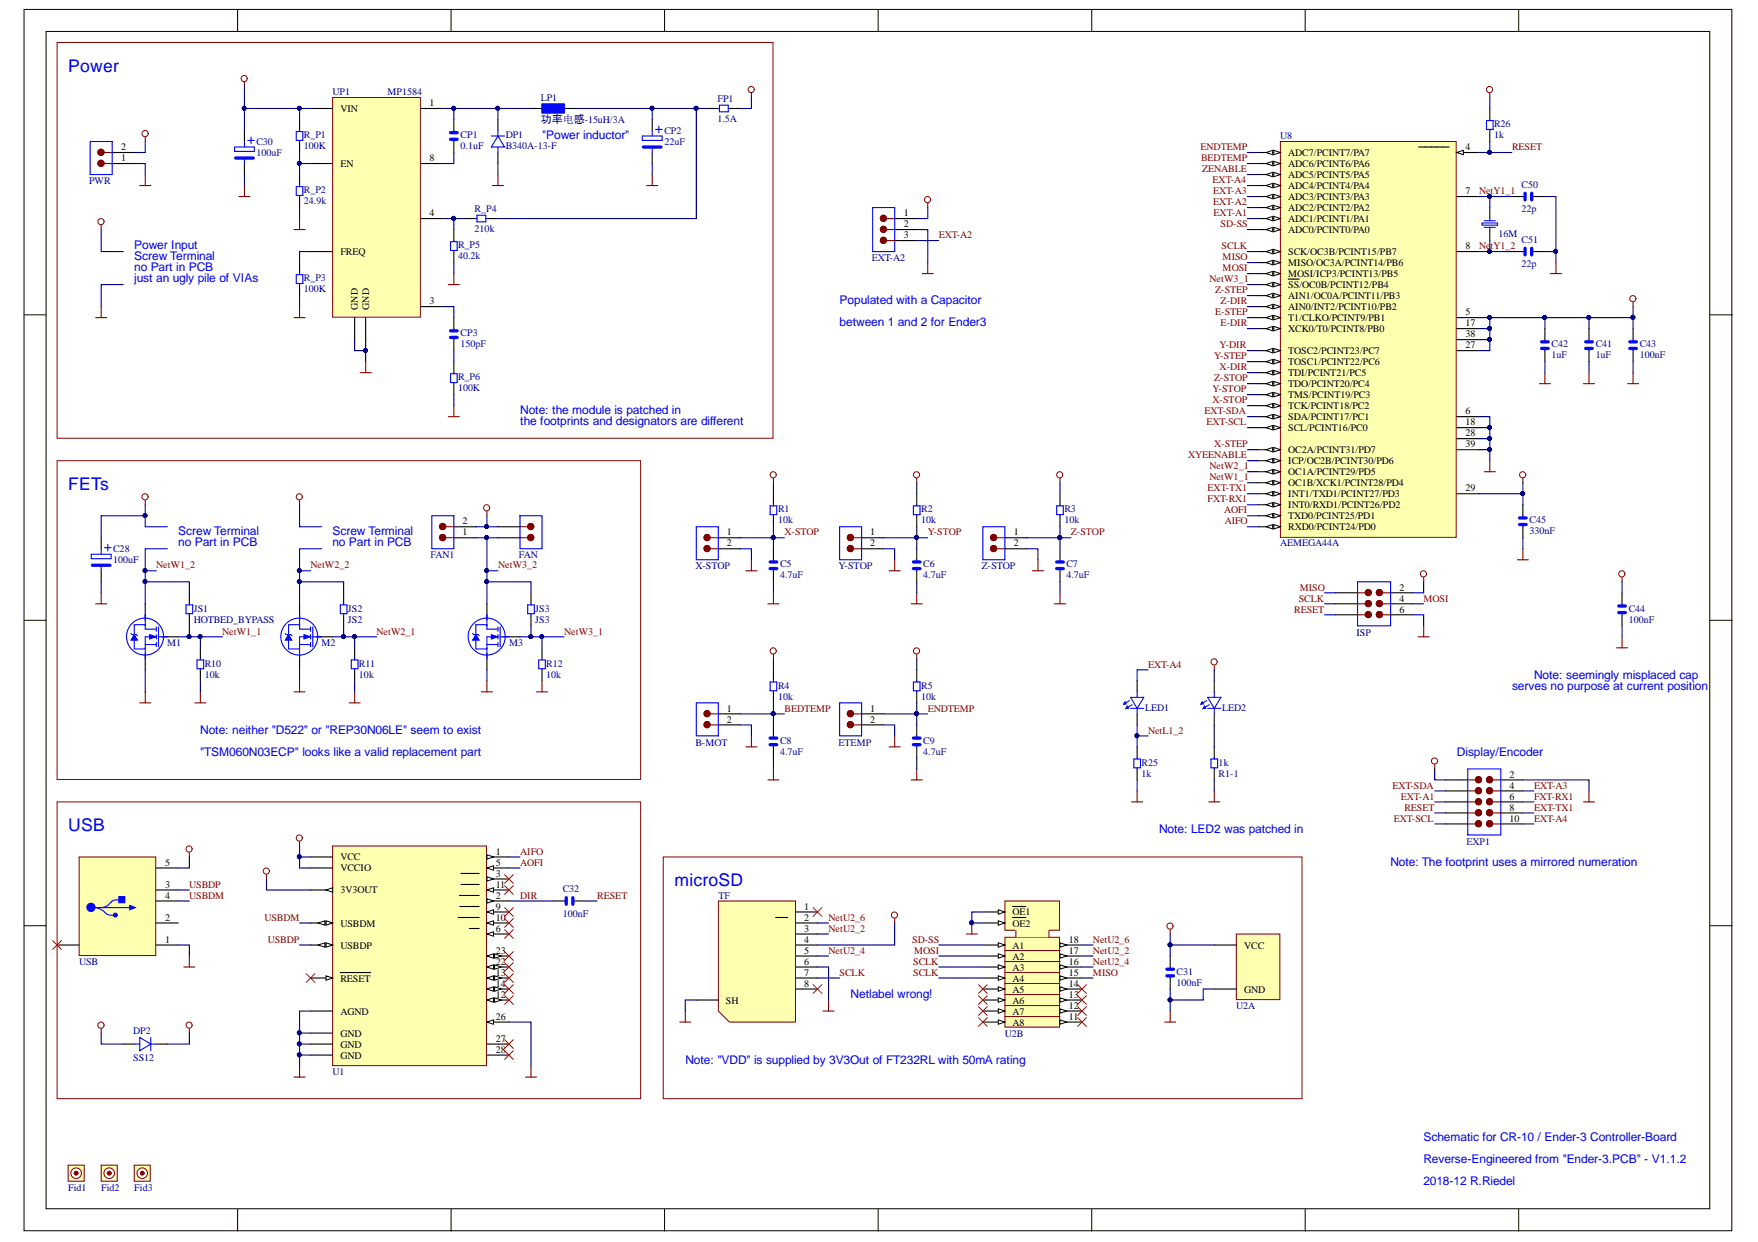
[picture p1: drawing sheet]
<svg xmlns="http://www.w3.org/2000/svg" width="297mm" height="210mm" viewBox="0 0 297 210" stroke-linecap="round" stroke-linejoin="round" font-family="sans-serif">
<defs><g id="words">
<g font-size="3" fill="#00f">
<text x="11.5" y="12.1">Power</text>
<text x="11.5" y="82.8">FETs</text>
<text x="11.5" y="140.5">USB</text>
<text x="114" y="149.8">microSD</text>
</g>
<g font-size="2" fill="#00f">
<text x="91.6" y="23.5">&quot;Power inductor&quot;</text>
<text x="22.7" y="43.9">Screw Terminal</text>
<text x="22.7" y="45.8">no Part in PCB</text>
<text x="22.7" y="42.1">Power Input</text>
<text x="22.7" y="47.6">just an ugly pile of VIAs</text>
<text x="141.9" y="51.4">Populated with a Capacitor</text>
<text x="141.9" y="55.1">between 1 and 2 for Ender3</text>
<text x="87.9" y="70">Note: the module is patched in</text>
<text x="87.9" y="71.8">the footprints and designators are different</text>
<text x="30.1" y="90.5">Screw Terminal</text>
<text x="30.1" y="92.4">no Part in PCB</text>
<text x="56.2" y="90.5">Screw Terminal</text>
<text x="56.2" y="92.4">no Part in PCB</text>
<text x="255.5" y="116.5">serves no purpose at current position</text>
<text x="259.2" y="114.7">Note: seemingly misplaced cap</text>
<text x="33.8" y="124">Note: neither &quot;D522&quot; or &quot;REP30N06LE&quot; seem to exist</text>
<text x="33.8" y="127.7">&quot;TSM060N03ECP&quot; looks like a valid replacement part</text>
<text x="246.2" y="127.7">Display/Encoder</text>
<text x="195.8" y="140.7">Note: LED2 was patched in</text>
<text x="234.9" y="146.3">Note: The footprint uses a mirrored numeration</text>
<text x="143.7" y="168.6">Netlabel wrong!</text>
<text x="115.8" y="179.8">Note: &quot;VDD&quot; is supplied by 3V3Out of FT232RL with 50mA rating</text>
<text x="240.5" y="192.8">Schematic for CR-10 / Ender-3 Controller-Board</text>
<text x="240.5" y="196.5">Reverse-Engineered from &quot;Ender-3.PCB&quot; - V1.1.2</text>
<text x="240.5" y="200.2">2018-12 R.Riedel</text>
</g>
<text font-size="1.9" fill="#000080" x="91.4" y="20.8">功率电感-15uH/3A</text>
<g font-size="1.7" fill="#000080">
<text x="56.2" y="16.1">UP1</text>
<text x="65.5" y="16.1">MP1584</text>
<text x="91.4" y="17">LP1</text>
<text x="121.2" y="17.2">FP1</text>
<text x="51.4" y="23.4">R_P1</text>
<text x="77.8" y="23.4">CP1</text>
<text x="85.4" y="23.4">DP1</text>
<text x="112.3" y="22.6">CP2</text>
<text x="121.2" y="20.6">1.5A</text>
<text x="216.3" y="23.6">U8</text>
<text x="252.4" y="21.5">R26</text>
<text x="252.4" y="23.4">1k</text>
<text x="43.3" y="24.5">C30</text>
<text x="43.3" y="26.3">100uF</text>
<text x="51.4" y="25.2">100K</text>
<text x="77.8" y="25.2">0.1uF</text>
<text x="85.4" y="25.2">B340A-13-F</text>
<text x="112.3" y="24.5">22uF</text>
<text x="15.1" y="31.2">PWR</text>
<text x="51.4" y="32.7">R_P2</text>
<text x="51.4" y="34.5">24.9k</text>
<text x="80.2" y="35.8">R_P4</text>
<text x="257.1" y="31.8">C50</text>
<text x="257.1" y="35.8">22p</text>
<text x="77.4" y="42">R_P5</text>
<text x="80.2" y="39.2">210k</text>
<text x="253.2" y="40.1">16M</text>
<text x="257.1" y="41.1">C51</text>
<text x="51.4" y="47.6">R_P3</text>
<text x="77.4" y="43.8">40.2k</text>
<text x="147.3" y="44.2">EXT-A2</text>
<text x="257.1" y="45.1">22p</text>
<text x="51.4" y="49.4">100K</text>
<text x="77.8" y="56.9">CP3</text>
<text x="77.8" y="58.7">150pF</text>
<text x="262.2" y="58.7">C42</text>
<text x="269.6" y="58.7">C41</text>
<text x="277.1" y="58.7">C43</text>
<text x="77.4" y="64.3">R_P6</text>
<text x="262.2" y="60.6">1uF</text>
<text x="269.6" y="60.6">1uF</text>
<text x="277.1" y="60.6">100nF</text>
<text x="77.4" y="66.2">100K</text>
<text x="131.5" y="86.6">R1</text>
<text x="131.5" y="88.5">10k</text>
<text x="155.7" y="86.6">R2</text>
<text x="155.7" y="88.5">10k</text>
<text x="179.9" y="86.6">R3</text>
<text x="179.9" y="88.5">10k</text>
<text x="258.4" y="88.5">C45</text>
<text x="19.1" y="93.3">C28</text>
<text x="19.1" y="95.1">100uF</text>
<text x="72.8" y="94.4">FAN1</text>
<text x="87.6" y="94.4">FAN</text>
<text x="131.8" y="95.9">C5</text>
<text x="156" y="95.9">C6</text>
<text x="180.2" y="95.9">C7</text>
<text x="216.3" y="92.4">AEMEGA44A</text>
<text x="258.4" y="90.3">330nF</text>
<text x="117.5" y="96.2">X-STOP</text>
<text x="131.8" y="97.8">4.7uF</text>
<text x="141.7" y="96.2">Y-STOP</text>
<text x="156" y="97.8">4.7uF</text>
<text x="165.9" y="96.2">Z-STOP</text>
<text x="180.2" y="97.8">4.7uF</text>
<text x="32.7" y="103.3">JS1</text>
<text x="32.7" y="105.2">HOTBED_BYPASS</text>
<text x="58.8" y="103.3">JS2</text>
<text x="58.8" y="105.2">JS2</text>
<text x="90.4" y="103.3">JS3</text>
<text x="90.4" y="105.2">JS3</text>
<text x="229.2" y="107.5">ISP</text>
<text x="275.2" y="103.3">C44</text>
<text x="275.2" y="105.2">100nF</text>
<text x="28.3" y="109.1">M1</text>
<text x="34.6" y="112.6">R10</text>
<text x="54.3" y="109.1">M2</text>
<text x="60.7" y="112.6">R11</text>
<text x="86" y="109.1">M3</text>
<text x="92.3" y="112.6">R12</text>
<text x="34.6" y="114.5">10k</text>
<text x="60.7" y="114.5">10k</text>
<text x="92.3" y="114.5">10k</text>
<text x="131.5" y="116.4">R4</text>
<text x="131.5" y="118.2">10k</text>
<text x="155.7" y="116.4">R5</text>
<text x="155.7" y="118.2">10k</text>
<text x="131.8" y="125.7">C8</text>
<text x="156" y="125.7">C9</text>
<text x="193.5" y="120.1">LED1</text>
<text x="206.5" y="120.1">LED2</text>
<text x="117.5" y="126.1">B-MOT</text>
<text x="131.8" y="127.5">4.7uF</text>
<text x="141.7" y="126.1">ETEMP</text>
<text x="156" y="127.5">4.7uF</text>
<text x="192.9" y="129.4">R25</text>
<text x="192.9" y="131.2">1k</text>
<text x="205.9" y="129.4">1k</text>
<text x="205.9" y="131.2">R1-1</text>
<text x="247.8" y="142.8">EXP1</text>
<text x="95.1" y="150.8">C32</text>
<text x="95.1" y="154.9">100nF</text>
<text x="121.4" y="151.9">TF</text>
<text x="13.4" y="163.1">USB</text>
<text x="198.8" y="164.7">C31</text>
<text x="198.8" y="166.6">100nF</text>
<text x="208.9" y="170.5">U2A</text>
<text x="22.5" y="174.8">DP2</text>
<text x="22.5" y="179.3">SS12</text>
<text x="169.8" y="175.2">U2B</text>
<text x="56.2" y="181.7">U1</text>
<text x="11.5" y="201.2">Fid1</text>
<text x="17.1" y="201.2">Fid2</text>
<text x="22.7" y="201.2">Fid3</text>
</g>
<g font-size="1.7">
<text x="72.6" y="18">1</text>
<text x="57.5" y="18.9">VIN</text>
<text x="20.5" y="27.3">1</text>
<text x="20.5" y="25.4">2</text>
<text x="57.5" y="28.2">EN</text>
<text x="72.6" y="27.3">8</text>
<text x="217.7" y="26.3">ADC7/PCINT7/PA7</text>
<text x="217.7" y="28.2">ADC6/PCINT6/PA6</text>
<text x="247.6" y="25.4">4</text>
<text x="217.7" y="30.1">ADC5/PCINT5/PA5</text>
<text x="217.7" y="31.9">ADC4/PCINT4/PA4</text>
<text x="217.7" y="33.8">ADC3/PCINT3/PA3</text>
<text x="217.7" y="35.6">ADC2/PCINT2/PA2</text>
<text x="247.6" y="32.9">7</text>
<text x="72.6" y="36.6">4</text>
<text x="152.7" y="36.6">1</text>
<text x="152.7" y="38.4">2</text>
<text x="152.7" y="40.3">3</text>
<text x="217.7" y="37.5">ADC1/PCINT1/PA1</text>
<text x="217.7" y="39.4">ADC0/PCINT0/PA0</text>
<text x="57.5" y="43.1">FREQ</text>
<text x="217.7" y="43.1">SCK/OC3B/PCINT15/PB7</text>
<text x="217.7" y="46.8">MOSI/ICP3/PCINT13/PB5</text>
<text x="217.7" y="44.9">MISO/OC3A/PCINT14/PB6</text>
<text x="247.6" y="42.2">8</text>
<text x="60.5" y="52.4" transform="rotate(-90 60.5 52.4)">GND</text>
<text x="62.3" y="52.4" transform="rotate(-90 62.3 52.4)">GND</text>
<text x="72.6" y="51.4">3</text>
<text x="217.7" y="48.7">SS/OC0B/PCINT12/PB4</text>
<text x="217.7" y="50.5">AIN1/OC0A/PCINT11/PB3</text>
<text x="217.7" y="52.4">AIN0/INT2/PCINT10/PB2</text>
<text x="247.6" y="53.3">5</text>
<text x="217.7" y="54.2">T1/CLKO/PCINT9/PB1</text>
<text x="217.7" y="56.1">XCK0/T0/PCINT8/PB0</text>
<text x="217.7" y="59.8">TOSC2/PCINT23/PC7</text>
<text x="247.6" y="58.9">27</text>
<text x="247.6" y="55.2">17</text>
<text x="247.6" y="57">38</text>
<text x="217.7" y="65.4">TDO/PCINT20/PC4</text>
<text x="217.7" y="63.5">TDI/PCINT21/PC5</text>
<text x="217.7" y="61.7">TOSC1/PCINT22/PC6</text>
<text x="217.7" y="71">SDA/PCINT17/PC1</text>
<text x="217.7" y="69.1">TCK/PCINT18/PC2</text>
<text x="217.7" y="67.3">TMS/PCINT19/PC3</text>
<text x="247.6" y="70">6</text>
<text x="247.6" y="71.9">18</text>
<text x="217.7" y="72.8">SCL/PCINT16/PC0</text>
<text x="217.7" y="76.6">OC2A/PCINT31/PD7</text>
<text x="247.6" y="75.6">39</text>
<text x="247.6" y="73.8">28</text>
<text x="217.7" y="84">INT1/TXD1/PCINT27/PD3</text>
<text x="217.7" y="82.1">OC1B/XCK1/PCINT28/PD4</text>
<text x="217.7" y="80.3">OC1A/PCINT29/PD5</text>
<text x="217.7" y="78.4">ICP/OC2B/PCINT30/PD6</text>
<text x="247.6" y="83.1">29</text>
<text x="78.2" y="88.6">2</text>
<text x="217.7" y="87.7">TXD0/PCINT25/PD1</text>
<text x="217.7" y="85.9">INT0/RXD1/PCINT26/PD2</text>
<text x="217.7" y="89.6">RXD0/PCINT24/PD0</text>
<text x="78.2" y="90.5">1</text>
<text x="122.8" y="90.5">1</text>
<text x="122.8" y="92.4">2</text>
<text x="147" y="90.5">1</text>
<text x="147" y="92.4">2</text>
<text x="171.3" y="90.5">1</text>
<text x="171.3" y="92.4">2</text>
<text x="236.4" y="99.8">2</text>
<text x="236.4" y="101.7">4</text>
<text x="236.4" y="103.5">6</text>
<text x="122.8" y="120.3">1</text>
<text x="122.8" y="122.1">2</text>
<text x="147" y="120.3">1</text>
<text x="147" y="122.1">2</text>
<text x="255.1" y="131.4">2</text>
<text x="255.1" y="133.3">4</text>
<text x="255.1" y="135.1">6</text>
<text x="255.1" y="137">8</text>
<text x="255.1" y="138.8">10</text>
<text x="27.9" y="146.3">5</text>
<text x="57.5" y="145.4">VCC</text>
<text x="57.5" y="147.2">VCCIO</text>
<text x="83.8" y="148.1">3</text>
<text x="83.8" y="146.3">5</text>
<text x="83.8" y="144.4">1</text>
<text x="27.9" y="151.9">4</text>
<text x="27.9" y="150">3</text>
<text x="27.9" y="155.6">2</text>
<text x="57.5" y="150.9">3V3OUT</text>
<text x="83.8" y="150">11</text>
<text x="83.8" y="151.9">2</text>
<text x="83.8" y="153.7">9</text>
<text x="83.8" y="155.6">10</text>
<text x="135.9" y="155.6">2</text>
<text x="135.9" y="153.7">1</text>
<text x="171.1" y="154.7">OE1</text>
<text x="27.9" y="159.4">1</text>
<text x="57.5" y="160.3">USBDP</text>
<text x="57.5" y="156.6">USBDM</text>
<text x="83.8" y="161.2">23</text>
<text x="83.8" y="157.5">6</text>
<text x="135.9" y="157.5">3</text>
<text x="135.9" y="159.4">4</text>
<text x="135.9" y="161.2">5</text>
<text x="171.1" y="160.3">A1</text>
<text x="171.1" y="156.6">OE2</text>
<text x="180.6" y="161.2">17</text>
<text x="180.6" y="159.4">18</text>
<text x="210.2" y="160.3">VCC</text>
<text x="57.5" y="165.9">RESET</text>
<text x="83.8" y="163.1">22</text>
<text x="83.8" y="165">13</text>
<text x="83.8" y="166.8">14</text>
<text x="135.9" y="163.1">6</text>
<text x="135.9" y="165">7</text>
<text x="135.9" y="166.8">8</text>
<text x="171.1" y="162.2">A2</text>
<text x="171.1" y="164">A3</text>
<text x="171.1" y="165.9">A4</text>
<text x="171.1" y="167.8">A5</text>
<text x="180.6" y="166.8">14</text>
<text x="180.6" y="165">15</text>
<text x="180.6" y="163.1">16</text>
<text x="210.2" y="167.8">GND</text>
<text x="57.5" y="171.5">AGND</text>
<text x="83.8" y="172.4">26</text>
<text x="83.8" y="168.7">12</text>
<text x="122.7" y="169.6">SH</text>
<text x="171.1" y="169.6">A6</text>
<text x="171.1" y="171.5">A7</text>
<text x="171.1" y="173.3">A8</text>
<text x="180.6" y="172.4">11</text>
<text x="180.6" y="170.5">12</text>
<text x="180.6" y="168.7">13</text>
<text x="57.5" y="175.2">GND</text>
<text x="57.5" y="177.1">GND</text>
<text x="57.5" y="178.9">GND</text>
<text x="83.8" y="176.1">27</text>
<text x="83.8" y="178">28</text>
</g>
<g font-size="1.7" fill="#800000">
<text x="202.9" y="25.4">ENDTEMP</text>
<text x="202.9" y="27.3">BEDTEMP</text>
<text x="203.1" y="29.1">ZENABLE</text>
<text x="255.5" y="25.4">RESET</text>
<text x="204.9" y="31">EXT-A4</text>
<text x="205" y="32.9">EXT-A3</text>
<text x="205" y="34.7">EXT-A2</text>
<text x="249.9" y="32.9">NetY1_1</text>
<text x="158.6" y="40.3">EXT-A2</text>
<text x="205.1" y="36.6">EXT-A1</text>
<text x="206.2" y="38.4">SD-SS</text>
<text x="204.4" y="47.7">NetW3_1</text>
<text x="206.4" y="42.2">SCLK</text>
<text x="206.6" y="44">MISO</text>
<text x="206.6" y="45.9">MOSI</text>
<text x="249.9" y="42.2">NetY1_2</text>
<text x="205.3" y="53.3">E-STEP</text>
<text x="205.3" y="49.6">Z-STEP</text>
<text x="206.2" y="51.4">Z-DIR</text>
<text x="206.1" y="58.9">Y-DIR</text>
<text x="206.2" y="55.2">E-DIR</text>
<text x="205.1" y="64.5">Z-STOP</text>
<text x="205.1" y="60.7">Y-STEP</text>
<text x="206.1" y="62.6">X-DIR</text>
<text x="203.5" y="70">EXT-SDA</text>
<text x="203.9" y="71.9">EXT-SCL</text>
<text x="204.9" y="68.2">X-STOP</text>
<text x="204.9" y="66.3">Y-STOP</text>
<text x="200.7" y="77.5">XYEENABLE</text>
<text x="205.1" y="75.6">X-STEP</text>
<text x="204" y="83.1">EXT-TX1</text>
<text x="204.4" y="81.2">NetW1_1</text>
<text x="204.4" y="79.3">NetW2_1</text>
<text x="204" y="84.9">FXT-RX1</text>
<text x="206.8" y="86.8">AOFI</text>
<text x="206.9" y="88.6">AIFO</text>
<text x="132.6" y="90.5">X-STOP</text>
<text x="156.8" y="90.5">Y-STOP</text>
<text x="181" y="90.5">Z-STOP</text>
<text x="26.4" y="96.1">NetW1_2</text>
<text x="52.5" y="96.1">NetW2_2</text>
<text x="84.2" y="96.1">NetW3_2</text>
<text x="219.4" y="101.7">SCLK</text>
<text x="219.6" y="99.8">MISO</text>
<text x="240.5" y="101.7">MOSI</text>
<text x="37.6" y="107.2">NetW1_1</text>
<text x="63.6" y="107.2">NetW2_1</text>
<text x="95.3" y="107.2">NetW3_1</text>
<text x="218.7" y="103.5">RESET</text>
<text x="194" y="112.8">EXT-A4</text>
<text x="132.6" y="120.3">BEDTEMP</text>
<text x="156.8" y="120.3">ENDTEMP</text>
<text x="194" y="124">NetL1_2</text>
<text x="235.3" y="133.3">EXT-SDA</text>
<text x="236.7" y="135.1">EXT-A1</text>
<text x="237.3" y="137">RESET</text>
<text x="259.2" y="137">EXT-TX1</text>
<text x="259.2" y="135.1">FXT-RX1</text>
<text x="259.2" y="133.3">EXT-A3</text>
<text x="235.5" y="138.8">EXT-SCL</text>
<text x="259.2" y="138.8">EXT-A4</text>
<text x="87.9" y="144.4">AIFO</text>
<text x="87.9" y="146.3">AOFI</text>
<text x="32" y="150">USBDP</text>
<text x="32" y="151.9">USBDM</text>
<text x="44.7" y="155.6">USBDM</text>
<text x="87.9" y="151.9">DIR</text>
<text x="100.9" y="151.9">RESET</text>
<text x="140" y="155.6">NetU2_6</text>
<text x="45.3" y="159.4">USBDP</text>
<text x="140" y="161.2">NetU2_4</text>
<text x="140" y="157.5">NetU2_2</text>
<text x="154.1" y="159.4">SD-SS</text>
<text x="154.5" y="161.2">MOSI</text>
<text x="184.7" y="161.2">NetU2_2</text>
<text x="184.7" y="159.4">NetU2_6</text>
<text x="141.9" y="165">SCLK</text>
<text x="154.3" y="163.1">SCLK</text>
<text x="154.3" y="165">SCLK</text>
<text x="184.7" y="165">MISO</text>
<text x="184.7" y="163.1">NetU2_4</text>
</g>
</g></defs>
<g fill="#fff" stroke="#000" stroke-width=".17">
<path d="M4.1 1.6h288.5v206.4h-288.5z"/>
<path d="M7.8 5.3h281.1v199h-281.1z"/>
</g>
<g fill="none" stroke="#000" stroke-width=".17">
<path d="M40.1 1.6v3.7M76.2 1.6v3.7M112.3 1.6v3.7M148.4 1.6v3.7M184.5 1.6v3.7M220.5 1.6v3.7M256.6 1.6v3.7M4.1 53.2h3.7M289 53.2h3.7M4.1 104.8h3.7M289 104.8h3.7M4.1 156.5h3.7"/>
<path d="M289 156.5h3.7M40.1 204.4v3.7M76.2 204.4v3.7M112.3 204.4v3.7M148.4 204.4v3.7M184.5 204.4v3.7M220.5 204.4v3.7M256.6 204.4v3.7"/>
</g>
<path d="M130.7 83.4v1.9M130.7 87.2v1.8M130.7 92.7v1.9M130.7 96.5v1.8M154.9 92.7v1.9M154.9 96.5v1.8M179.1 92.7v1.9M179.1 96.5v1.8M130.7 122.5v1.9M130.7 126.2v1.9M154.9 122.5v1.9M154.9 126.2v1.9" fill="none" stroke="#000" stroke-width=".19"/>
<path d="M130.1 85.5h1.1v1.5h-1.1zM130.7 85.3v.2M130.7 87v.2" fill="none" stroke="#00f" stroke-width=".19"/>
<path d="M130.7 94.6v.4M130.7 96.1v.4M154.9 94.6v.4M154.9 96.1v.4M179.1 94.6v.4M179.1 96.1v.4M130.7 124.4v.3M130.7 125.9v.3M154.9 124.4v.3M154.9 125.9v.3" fill="none" stroke="#0010e4" stroke-width=".19"/>
<path d="M130.1 95h1.1M130.1 96.1h1.1M154.3 95h1.2M154.3 96.1h1.2M178.5 95h1.2M178.5 96.1h1.2M130.1 124.7h1.1M130.1 125.9h1.1M154.3 124.7h1.2M154.3 125.9h1.2" fill="none" stroke="#0010e4" stroke-width=".56"/>
<g fill="none" stroke="#800000" stroke-width=".19">
<path d="M130.7 80.8v.8M154.9 80.8v.8M179.1 80.8v.8M129.8 102h1.8M130.7 100.2v1.8M130.7 110.6v.7M154 102h1.8M154.9 100.2v1.8M154.9 110.6v.7M178.2 102h1.8M179.1 100.2v1.8M129.8 131.8h1.8"/>
<path d="M130.7 129.9v1.9M154 131.8h1.8M154.9 129.9v1.9"/>
</g>
<g fill="none" stroke="#800000" stroke-width=".17">
<circle cx="130.6" cy="80.2" r=".52"/>
<circle cx="154.9" cy="80.2" r=".52"/>
<circle cx="179" cy="80.2" r=".52"/>
<circle cx="130.6" cy="110" r=".52"/>
<circle cx="154.9" cy="110" r=".52"/>
</g>
<path d="M216.3 23.9h29.7v66.9h-29.7z" fill="#ffffb0" stroke="#800000" stroke-width=".17"/>
<path d="M246.1 25.8h3.8" fill="none" stroke="#000" stroke-width=".19"/>
<path d="M246.1 25.8l1.2-.4v.7z" fill="#fff"/>
<path d="M246.1 25.8l1.2-.4v.7z" fill="none" stroke="#000" stroke-width=".17"/>
<path d="M239.7 24.8h5.1M212.6 42.5h3.7M246.1 53.7h3.8M246.1 70.4h3.8M246.1 83.4h3.8" fill="none" stroke="#000" stroke-width=".19"/>
<path d="M215.2 42.1l1.1 .4-1.1 .4z" fill="#fff"/>
<path d="M215.2 42.1l1.1 .4-1.1 .4z" fill="none" stroke="#000" stroke-width=".17"/>
<path d="M213.9 42.5l1.1-.4v.8z" fill="#fff"/>
<path d="M213.9 42.5l1.1-.4v.8z" fill="none" stroke="#000" stroke-width=".17"/>
<path d="M212.6 46.2h3.7M246.1 59.3h3.8" fill="none" stroke="#000" stroke-width=".19"/>
<path d="M215.2 45.9l1.1 .3-1.1 .4z" fill="#fff"/>
<path d="M215.2 45.9l1.1 .3-1.1 .4z" fill="none" stroke="#000" stroke-width=".17"/>
<path d="M213.9 46.2l1.1-.3v.7z" fill="#fff"/>
<path d="M213.9 46.2l1.1-.3v.7z" fill="none" stroke="#000" stroke-width=".17"/>
<path d="M212.6 48.1h3.7" fill="none" stroke="#000" stroke-width=".19"/>
<path d="M215.2 47.7l1.1 .4-1.1 .4z" fill="#fff"/>
<path d="M215.2 47.7l1.1 .4-1.1 .4z" fill="none" stroke="#000" stroke-width=".17"/>
<path d="M213.9 48.1l1.1-.4v.8z" fill="#fff"/>
<path d="M213.9 48.1l1.1-.4v.8z" fill="none" stroke="#000" stroke-width=".17"/>
<path d="M212.6 50h3.7M217.6 47.2h1.9" fill="none" stroke="#000" stroke-width=".19"/>
<path d="M215.2 49.6l1.1 .4-1.1 .3z" fill="#fff"/>
<path d="M215.2 49.6l1.1 .4-1.1 .3z" fill="none" stroke="#000" stroke-width=".17"/>
<path d="M213.9 50l1.1-.4v.7z" fill="#fff"/>
<path d="M213.9 50l1.1-.4v.7z" fill="none" stroke="#000" stroke-width=".17"/>
<path d="M212.6 51.8h3.7" fill="none" stroke="#000" stroke-width=".19"/>
<path d="M215.2 51.4l1.1 .4-1.1 .4z" fill="#fff"/>
<path d="M215.2 51.4l1.1 .4-1.1 .4z" fill="none" stroke="#000" stroke-width=".17"/>
<path d="M213.9 51.8l1.1-.4v.8z" fill="#fff"/>
<path d="M213.9 51.8l1.1-.4v.8z" fill="none" stroke="#000" stroke-width=".17"/>
<path d="M212.6 53.7h3.7" fill="none" stroke="#000" stroke-width=".19"/>
<path d="M215.2 53.3l1.1 .4-1.1 .4z" fill="#fff"/>
<path d="M215.2 53.3l1.1 .4-1.1 .4z" fill="none" stroke="#000" stroke-width=".17"/>
<path d="M213.9 53.7l1.1-.4v.8z" fill="#fff"/>
<path d="M213.9 53.7l1.1-.4v.8z" fill="none" stroke="#000" stroke-width=".17"/>
<path d="M212.6 55.5h3.7" fill="none" stroke="#000" stroke-width=".19"/>
<path d="M215.2 55.2l1.1 .3-1.1 .4z" fill="#fff"/>
<path d="M215.2 55.2l1.1 .3-1.1 .4z" fill="none" stroke="#000" stroke-width=".17"/>
<path d="M213.9 55.5l1.1-.3v.7z" fill="#fff"/>
<path d="M213.9 55.5l1.1-.3v.7z" fill="none" stroke="#000" stroke-width=".17"/>
<path d="M212.6 44.4h3.7" fill="none" stroke="#000" stroke-width=".19"/>
<path d="M215.2 44l1.1 .4-1.1 .4z" fill="#fff"/>
<path d="M215.2 44l1.1 .4-1.1 .4z" fill="none" stroke="#000" stroke-width=".17"/>
<path d="M213.9 44.4l1.1-.4v.8z" fill="#fff"/>
<path d="M213.9 44.4l1.1-.4v.8z" fill="none" stroke="#000" stroke-width=".17"/>
<path d="M212.6 70.4h3.7" fill="none" stroke="#000" stroke-width=".19"/>
<path d="M215.2 70l1.1 .4-1.1 .4z" fill="#fff"/>
<path d="M215.2 70l1.1 .4-1.1 .4z" fill="none" stroke="#000" stroke-width=".17"/>
<path d="M213.9 70.4l1.1-.4v.8z" fill="#fff"/>
<path d="M213.9 70.4l1.1-.4v.8z" fill="none" stroke="#000" stroke-width=".17"/>
<path d="M212.6 68.6h3.7" fill="none" stroke="#000" stroke-width=".19"/>
<path d="M215.2 68.2l1.1 .4-1.1 .3z" fill="#fff"/>
<path d="M215.2 68.2l1.1 .4-1.1 .3z" fill="none" stroke="#000" stroke-width=".17"/>
<path d="M213.9 68.6l1.1-.4v.7z" fill="#fff"/>
<path d="M213.9 68.6l1.1-.4v.7z" fill="none" stroke="#000" stroke-width=".17"/>
<path d="M212.6 66.7h3.7" fill="none" stroke="#000" stroke-width=".19"/>
<path d="M215.2 66.3l1.1 .4-1.1 .4z" fill="#fff"/>
<path d="M215.2 66.3l1.1 .4-1.1 .4z" fill="none" stroke="#000" stroke-width=".17"/>
<path d="M213.9 66.7l1.1-.4v.8z" fill="#fff"/>
<path d="M213.9 66.7l1.1-.4v.8z" fill="none" stroke="#000" stroke-width=".17"/>
<path d="M212.6 64.8h3.7" fill="none" stroke="#000" stroke-width=".19"/>
<path d="M215.2 64.5l1.1 .3-1.1 .4z" fill="#fff"/>
<path d="M215.2 64.5l1.1 .3-1.1 .4z" fill="none" stroke="#000" stroke-width=".17"/>
<path d="M213.9 64.8l1.1-.3v.7z" fill="#fff"/>
<path d="M213.9 64.8l1.1-.3v.7z" fill="none" stroke="#000" stroke-width=".17"/>
<path d="M212.6 63h3.7" fill="none" stroke="#000" stroke-width=".19"/>
<path d="M215.2 62.6l1.1 .4-1.1 .4z" fill="#fff"/>
<path d="M215.2 62.6l1.1 .4-1.1 .4z" fill="none" stroke="#000" stroke-width=".17"/>
<path d="M213.9 63l1.1-.4v.8z" fill="#fff"/>
<path d="M213.9 63l1.1-.4v.8z" fill="none" stroke="#000" stroke-width=".17"/>
<path d="M212.6 61.1h3.7" fill="none" stroke="#000" stroke-width=".19"/>
<path d="M215.2 60.7l1.1 .4-1.1 .4z" fill="#fff"/>
<path d="M215.2 60.7l1.1 .4-1.1 .4z" fill="none" stroke="#000" stroke-width=".17"/>
<path d="M213.9 61.1l1.1-.4v.8z" fill="#fff"/>
<path d="M213.9 61.1l1.1-.4v.8z" fill="none" stroke="#000" stroke-width=".17"/>
<path d="M212.6 72.3h3.7" fill="none" stroke="#000" stroke-width=".19"/>
<path d="M215.2 71.9l1.1 .4-1.1 .4z" fill="#fff"/>
<path d="M215.2 71.9l1.1 .4-1.1 .4z" fill="none" stroke="#000" stroke-width=".17"/>
<path d="M213.9 72.3l1.1-.4v.8z" fill="#fff"/>
<path d="M213.9 72.3l1.1-.4v.8z" fill="none" stroke="#000" stroke-width=".17"/>
<path d="M212.6 87.2h3.7" fill="none" stroke="#000" stroke-width=".19"/>
<path d="M215.2 86.8l1.1 .4-1.1 .3z" fill="#fff"/>
<path d="M215.2 86.8l1.1 .4-1.1 .3z" fill="none" stroke="#000" stroke-width=".17"/>
<path d="M213.9 87.2l1.1-.4v.7z" fill="#fff"/>
<path d="M213.9 87.2l1.1-.4v.7z" fill="none" stroke="#000" stroke-width=".17"/>
<path d="M212.6 85.3h3.7" fill="none" stroke="#000" stroke-width=".19"/>
<path d="M215.2 84.9l1.1 .4-1.1 .4z" fill="#fff"/>
<path d="M215.2 84.9l1.1 .4-1.1 .4z" fill="none" stroke="#000" stroke-width=".17"/>
<path d="M213.9 85.3l1.1-.4v.8z" fill="#fff"/>
<path d="M213.9 85.3l1.1-.4v.8z" fill="none" stroke="#000" stroke-width=".17"/>
<path d="M212.6 83.4h3.7" fill="none" stroke="#000" stroke-width=".19"/>
<path d="M215.2 83.1l1.1 .3-1.1 .4z" fill="#fff"/>
<path d="M215.2 83.1l1.1 .3-1.1 .4z" fill="none" stroke="#000" stroke-width=".17"/>
<path d="M213.9 83.4l1.1-.3v.7z" fill="#fff"/>
<path d="M213.9 83.4l1.1-.3v.7z" fill="none" stroke="#000" stroke-width=".17"/>
<path d="M212.6 81.6h3.7" fill="none" stroke="#000" stroke-width=".19"/>
<path d="M215.2 81.2l1.1 .4-1.1 .4z" fill="#fff"/>
<path d="M215.2 81.2l1.1 .4-1.1 .4z" fill="none" stroke="#000" stroke-width=".17"/>
<path d="M213.9 81.6l1.1-.4v.8z" fill="#fff"/>
<path d="M213.9 81.6l1.1-.4v.8z" fill="none" stroke="#000" stroke-width=".17"/>
<path d="M212.6 79.7h3.7" fill="none" stroke="#000" stroke-width=".19"/>
<path d="M215.2 79.4l1.1 .3-1.1 .4z" fill="#fff"/>
<path d="M215.2 79.4l1.1 .3-1.1 .4z" fill="none" stroke="#000" stroke-width=".17"/>
<path d="M213.9 79.7l1.1-.3v.7z" fill="#fff"/>
<path d="M213.9 79.7l1.1-.3v.7z" fill="none" stroke="#000" stroke-width=".17"/>
<path d="M212.6 77.9h3.7" fill="none" stroke="#000" stroke-width=".19"/>
<path d="M215.2 77.5l1.1 .4-1.1 .3z" fill="#fff"/>
<path d="M215.2 77.5l1.1 .4-1.1 .3z" fill="none" stroke="#000" stroke-width=".17"/>
<path d="M213.9 77.9l1.1-.4v.7z" fill="#fff"/>
<path d="M213.9 77.9l1.1-.4v.7z" fill="none" stroke="#000" stroke-width=".17"/>
<path d="M212.6 76h3.7" fill="none" stroke="#000" stroke-width=".19"/>
<path d="M215.2 75.6l1.1 .4-1.1 .4z" fill="#fff"/>
<path d="M215.2 75.6l1.1 .4-1.1 .4z" fill="none" stroke="#000" stroke-width=".17"/>
<path d="M213.9 76l1.1-.4v.8z" fill="#fff"/>
<path d="M213.9 76l1.1-.4v.8z" fill="none" stroke="#000" stroke-width=".17"/>
<path d="M212.6 59.3h3.7" fill="none" stroke="#000" stroke-width=".19"/>
<path d="M215.2 58.9l1.1 .4-1.1 .3z" fill="#fff"/>
<path d="M215.2 58.9l1.1 .4-1.1 .3z" fill="none" stroke="#000" stroke-width=".17"/>
<path d="M213.9 59.3l1.1-.4v.7z" fill="#fff"/>
<path d="M213.9 59.3l1.1-.4v.7z" fill="none" stroke="#000" stroke-width=".17"/>
<path d="M212.6 89h3.7" fill="none" stroke="#000" stroke-width=".19"/>
<path d="M215.2 88.7l1.1 .3-1.1 .4z" fill="#fff"/>
<path d="M215.2 88.7l1.1 .3-1.1 .4z" fill="none" stroke="#000" stroke-width=".17"/>
<path d="M213.9 89l1.1-.3v.7z" fill="#fff"/>
<path d="M213.9 89l1.1-.3v.7z" fill="none" stroke="#000" stroke-width=".17"/>
<path d="M212.6 25.8h3.7M246.1 33.2h3.8M246.1 55.5h3.8M246.1 57.4h3.8M246.1 42.5h3.8M246.1 76h3.8M246.1 74.1h3.8M246.1 72.3h3.8" fill="none" stroke="#000" stroke-width=".19"/>
<path d="M215.2 25.4l1.1 .4-1.1 .3z" fill="#fff"/>
<path d="M215.2 25.4l1.1 .4-1.1 .3z" fill="none" stroke="#000" stroke-width=".17"/>
<path d="M213.9 25.8l1.1-.4v.7z" fill="#fff"/>
<path d="M213.9 25.8l1.1-.4v.7z" fill="none" stroke="#000" stroke-width=".17"/>
<path d="M212.6 27.6h3.7" fill="none" stroke="#000" stroke-width=".19"/>
<path d="M215.2 27.3l1.1 .3-1.1 .4z" fill="#fff"/>
<path d="M215.2 27.3l1.1 .3-1.1 .4z" fill="none" stroke="#000" stroke-width=".17"/>
<path d="M213.9 27.6l1.1-.3v.7z" fill="#fff"/>
<path d="M213.9 27.6l1.1-.3v.7z" fill="none" stroke="#000" stroke-width=".17"/>
<path d="M212.6 29.5h3.7" fill="none" stroke="#000" stroke-width=".19"/>
<path d="M215.2 29.1l1.1 .4-1.1 .4z" fill="#fff"/>
<path d="M215.2 29.1l1.1 .4-1.1 .4z" fill="none" stroke="#000" stroke-width=".17"/>
<path d="M213.9 29.5l1.1-.4v.8z" fill="#fff"/>
<path d="M213.9 29.5l1.1-.4v.8z" fill="none" stroke="#000" stroke-width=".17"/>
<path d="M212.6 31.4h3.7" fill="none" stroke="#000" stroke-width=".19"/>
<path d="M215.2 31l1.1 .4-1.1 .3z" fill="#fff"/>
<path d="M215.2 31l1.1 .4-1.1 .3z" fill="none" stroke="#000" stroke-width=".17"/>
<path d="M213.9 31.4l1.1-.4v.7z" fill="#fff"/>
<path d="M213.9 31.4l1.1-.4v.7z" fill="none" stroke="#000" stroke-width=".17"/>
<path d="M212.6 33.2h3.7" fill="none" stroke="#000" stroke-width=".19"/>
<path d="M215.2 32.8l1.1 .4-1.1 .4z" fill="#fff"/>
<path d="M215.2 32.8l1.1 .4-1.1 .4z" fill="none" stroke="#000" stroke-width=".17"/>
<path d="M213.9 33.2l1.1-.4v.8z" fill="#fff"/>
<path d="M213.9 33.2l1.1-.4v.8z" fill="none" stroke="#000" stroke-width=".17"/>
<path d="M212.6 35.1h3.7" fill="none" stroke="#000" stroke-width=".19"/>
<path d="M215.2 34.7l1.1 .4-1.1 .3z" fill="#fff"/>
<path d="M215.2 34.7l1.1 .4-1.1 .3z" fill="none" stroke="#000" stroke-width=".17"/>
<path d="M213.9 35.1l1.1-.4v.7z" fill="#fff"/>
<path d="M213.9 35.1l1.1-.4v.7z" fill="none" stroke="#000" stroke-width=".17"/>
<path d="M212.6 36.9h3.7" fill="none" stroke="#000" stroke-width=".19"/>
<path d="M215.2 36.6l1.1 .3-1.1 .4z" fill="#fff"/>
<path d="M215.2 36.6l1.1 .3-1.1 .4z" fill="none" stroke="#000" stroke-width=".17"/>
<path d="M213.9 36.9l1.1-.3v.7z" fill="#fff"/>
<path d="M213.9 36.9l1.1-.3v.7z" fill="none" stroke="#000" stroke-width=".17"/>
<path d="M212.6 38.8h3.7" fill="none" stroke="#000" stroke-width=".19"/>
<path d="M215.2 38.4l1.1 .4-1.1 .4z" fill="#fff"/>
<path d="M215.2 38.4l1.1 .4-1.1 .4z" fill="none" stroke="#000" stroke-width=".17"/>
<path d="M213.9 38.8l1.1-.4v.8z" fill="#fff"/>
<path d="M213.9 38.8l1.1-.4v.8z" fill="none" stroke="#000" stroke-width=".17"/>
<g fill="none" stroke="#000" stroke-width=".19">
<path d="M251.7 18.3v1.9M251.7 22.1v1.8M251.7 35.1v1.8M251.7 38.8v1.9M255.4 33.2h1.9M259.2 33.2h1.8M255.4 42.5h1.9M259.2 42.5h1.8M261 55.5v1.9M261 59.3v1.8M268.5 55.5v1.9M268.5 59.3v1.8"/>
<path d="M275.9 55.5v1.9M275.9 59.3v1.8M121.4 90.9h3.7M121.4 92.7h3.7M145.6 90.9h3.7M145.6 92.7h3.7M154.9 83.4v1.9M154.9 87.2v1.8M169.8 90.9h3.7M169.8 92.7h3.7M179.1 83.4v1.9M179.1 87.2v1.8"/>
<path d="M257.3 85.3v1.9M257.3 89v1.9M130.7 113.2v1.9M130.7 116.9v1.9M154.9 113.2v1.9M154.9 116.9v1.9M192.1 115.1v1.8M205.2 115.1v1.8M225.7 100.2h3.7M225.7 102h3.7M225.7 103.9h3.7M235 100.2h3.7"/>
<path d="M235 102h3.7M235 103.9h3.7M121.4 120.6h3.7M121.4 122.5h3.7M145.6 120.6h3.7M145.6 122.5h3.7M192.1 120.6v1.9M192.1 126.2v1.9M192.1 129.9v1.9M205.2 120.6v1.9M205.2 126.2v1.9M205.2 129.9v1.9"/>
<path d="M244.3 131.8h3.7M244.3 133.7h3.7M244.3 135.5h3.7M244.3 137.4h3.7M244.3 139.2h3.7M253.6 131.8h3.7M253.6 133.7h3.7M253.6 135.5h3.7M253.6 137.4h3.7M253.6 139.2h3.7"/>
</g>
<g fill="none" stroke="#00f" stroke-width=".19">
<path d="M251.2 20.4h1.1v1.5h-1.1zM251.7 20.2v.2M251.7 21.9v.2M117.7 89h3.7v5.6h-3.7zM141.9 89h3.7v5.6h-3.7zM154.3 85.5h1.2v1.5h-1.2zM154.9 85.3v.2M154.9 87v.2M166.1 89h3.7v5.6h-3.7zM178.5 85.5h1.2v1.5h-1.2zM179.1 85.3v.2M179.1 87v.2"/>
<path d="M229.4 98.3h5.6v7.5h-5.6zM117.7 118.8h3.7v5.6h-3.7zM130.1 115.3h1.1v1.4h-1.1zM130.7 115.1v.2M130.7 116.7v.2M141.9 118.8h3.7v5.6h-3.7zM154.3 115.3h1.2v1.4h-1.2zM154.9 115.1v.2M154.9 116.7v.2M191.6 128.3h1.1v1.5h-1.1zM192.1 128.1v.2M192.1 129.8v.1"/>
<path d="M204.6 128.3h1.1v1.5h-1.1zM205.2 128.1v.2M205.2 129.8v.1M248 129.9h5.6v11.2h-5.6z"/>
</g>
<g fill="none" stroke="#0010e4" stroke-width=".19">
<path d="M250.4 37.7h2.6v.4h-2.6zM250.8 37.3h1.9M250.8 38.4h1.9M251.7 36.9v.4M251.7 38.4v.4M257.3 33.2h.4M258.8 33.2h.4M257.3 42.5h.4M258.8 42.5h.4M261 57.4v.4M261 58.9v.4M268.5 57.4v.4"/>
<path d="M268.5 58.9v.4M275.9 57.4v.4M275.9 58.9v.4M257.3 87.2v.3M257.3 88.7v.3M190.8 118.4l-.9 .6 .2-.4 .2 .4h-.4M191 117.9h2.3l-1.2 1.8zM191 119.7h2.3M191.3 119.1l-1 .6 .2-.4 .1 .4h-.3M192.1 116.9v1M192.1 119.7v.9M203.9 118.4l-1 .6 .2-.4 .2 .4h-.4"/>
<path d="M204.1 117.9h2.2l-1.1 1.8zM204.1 119.7h2.2M204.3 119.1l-1 .6 .2-.4 .2 .4h-.4M205.2 116.9v1M205.2 119.7v.9"/>
</g>
<path d="M257.7 32.7v1.1M258.8 32.7v1.1M257.7 42v1.1M258.8 42v1.1M260.5 57.8h1.1M260.5 58.9h1.1M267.9 57.8h1.1M267.9 58.9h1.1M275.4 57.8h1.1M275.4 58.9h1.1M256.8 87.5h1.1M256.8 88.7h1.1" fill="none" stroke="#0010e4" stroke-width=".56"/>
<g fill="none" stroke="#800000" stroke-width=".19">
<path d="M251.7 15.7v.8M262 46.2h1.8M262.9 44.4v1.8M275.9 51.1v.7M250.8 79.7h1.9M251.7 77.9v1.8M260.1 64.8h1.9M261 63v1.8M267.6 64.8h1.8M268.5 63v1.8M275 64.8h1.9M275.9 63v1.8"/>
<path d="M120.1 90.9h1.3M120.1 92.7h1.3M126 96.5h1.9M127 94.6v1.9M144.3 90.9h1.3M144.3 92.7h1.3M150.2 96.5h1.9M151.2 94.6v1.9M168.5 90.9h1.3M168.5 92.7h1.3M174.4 96.5h1.9M175.4 94.6v1.9"/>
<path d="M240.6 97.6v.7M256.4 94.6h1.8M257.3 80.8v.8M257.3 92.7v1.9M205.2 112.5v.7M229.4 100.2h1.3M229.4 102h1.3M229.4 103.9h1.3M233.7 100.2h1.3M233.7 102h1.3M233.7 103.9h1.3M239.6 107.6h1.9"/>
<path d="M240.6 105.8v1.8M120.1 120.6h1.3M120.1 122.5h1.3M126 126.2h1.9M127 124.4v1.8M144.3 120.6h1.3M144.3 122.5h1.3M150.2 126.2h1.9M151.2 124.4v1.8M191.2 135.5h1.9M192.1 133.7v1.8M204.2 135.5h1.9"/>
<path d="M205.2 133.7v1.8M242.4 129.2v.7M248 135.5h1.3M248 131.8h1.3M248 133.7h1.3M248 137.4h1.3M248 139.2h1.3M252.3 135.5h1.3M252.3 131.8h1.3M252.3 133.7h1.3M252.3 137.4h1.3M252.3 139.2h1.3"/>
<path d="M267.6 135.5h1.8M268.5 133.7v1.8"/>
<circle cx="119.5" cy="90.8" r=".52"/>
<circle cx="119.5" cy="92.7" r=".52"/>
<circle cx="143.7" cy="90.8" r=".52"/>
<circle cx="143.7" cy="92.7" r=".52"/>
<circle cx="167.9" cy="90.8" r=".52"/>
<circle cx="167.9" cy="92.7" r=".52"/>
<circle cx="231.2" cy="100.1" r=".52"/>
<circle cx="231.2" cy="102" r=".52"/>
<circle cx="231.2" cy="103.9" r=".52"/>
<circle cx="233.1" cy="100.1" r=".52"/>
<circle cx="233.1" cy="102" r=".52"/>
<circle cx="233.1" cy="103.9" r=".52"/>
<circle cx="119.5" cy="122.5" r=".52"/>
<circle cx="119.5" cy="120.6" r=".52"/>
<circle cx="143.7" cy="122.5" r=".52"/>
<circle cx="143.7" cy="120.6" r=".52"/>
<circle cx="249.8" cy="131.8" r=".52"/>
<circle cx="249.8" cy="135.5" r=".52"/>
<circle cx="249.8" cy="133.6" r=".52"/>
<circle cx="249.8" cy="137.4" r=".52"/>
<circle cx="249.8" cy="139.2" r=".52"/>
<circle cx="251.7" cy="135.5" r=".52"/>
<circle cx="251.7" cy="131.8" r=".52"/>
<circle cx="251.7" cy="133.6" r=".52"/>
<circle cx="251.7" cy="137.4" r=".52"/>
<circle cx="251.7" cy="139.2" r=".52"/>
</g>
<g fill="none" stroke="#800000" stroke-width=".17">
<circle cx="251.7" cy="15.1" r=".52"/>
<circle cx="275.9" cy="50.5" r=".52"/>
<circle cx="240.5" cy="97" r=".52"/>
<circle cx="257.3" cy="80.2" r=".52"/>
<circle cx="205.1" cy="111.9" r=".52"/>
<circle cx="242.4" cy="128.6" r=".52"/>
</g>
<g fill="#800000" stroke="#800000" stroke-width=".17">
<circle cx="119.5" cy="90.8" r=".52"/>
<circle cx="119.5" cy="92.7" r=".52"/>
<circle cx="143.7" cy="90.8" r=".52"/>
<circle cx="143.7" cy="92.7" r=".52"/>
<circle cx="167.9" cy="90.8" r=".52"/>
<circle cx="167.9" cy="92.7" r=".52"/>
<circle cx="119.5" cy="120.6" r=".52"/>
<circle cx="119.5" cy="122.5" r=".52"/>
<circle cx="143.7" cy="120.6" r=".52"/>
<circle cx="143.7" cy="122.5" r=".52"/>
<circle cx="251.7" cy="131.8" r=".52"/>
<circle cx="249.8" cy="131.8" r=".52"/>
<circle cx="251.7" cy="133.6" r=".52"/>
<circle cx="249.8" cy="133.6" r=".52"/>
<circle cx="251.7" cy="135.5" r=".52"/>
<circle cx="249.8" cy="135.5" r=".52"/>
<circle cx="251.7" cy="137.4" r=".52"/>
<circle cx="249.8" cy="137.4" r=".52"/>
<circle cx="251.7" cy="139.2" r=".52"/>
<circle cx="249.8" cy="139.2" r=".52"/>
<circle cx="233.1" cy="100.1" r=".52"/>
<circle cx="231.2" cy="100.1" r=".52"/>
<circle cx="233.1" cy="102" r=".52"/>
<circle cx="231.2" cy="102" r=".52"/>
<circle cx="233.1" cy="103.9" r=".52"/>
<circle cx="231.2" cy="103.9" r=".52"/>
</g>
<path d="M56.2 143h26v37.1h-26z" fill="#ffffb0" stroke="#800000" stroke-width=".17"/>
<path d="M52.5 144.8h3.7M52.5 165.3h3.7" fill="none" stroke="#000" stroke-width=".19"/>
<path d="M55.1 164.9l1.1 .4-1.1 .4z" fill="#fff"/>
<path d="M55.1 164.9l1.1 .4-1.1 .4z" fill="none" stroke="#000" stroke-width=".17"/>
<path d="M52.5 150.4h3.7M57.5 164.4h5.1" fill="none" stroke="#000" stroke-width=".19"/>
<path d="M55.1 150.4l1.1-.4v.8z" fill="#fff"/>
<path d="M55.1 150.4l1.1-.4v.8z" fill="none" stroke="#000" stroke-width=".17"/>
<path d="M52.5 159.7h3.7" fill="none" stroke="#000" stroke-width=".19"/>
<path d="M55.1 159.3l1.1 .4-1.1 .4z" fill="#fff"/>
<path d="M55.1 159.3l1.1 .4-1.1 .4z" fill="none" stroke="#000" stroke-width=".17"/>
<path d="M53.8 159.7l1.1-.4v.8z" fill="#fff"/>
<path d="M53.8 159.7l1.1-.4v.8z" fill="none" stroke="#000" stroke-width=".17"/>
<path d="M52.5 156h3.7" fill="none" stroke="#000" stroke-width=".19"/>
<path d="M55.1 155.6l1.1 .4-1.1 .4z" fill="#fff"/>
<path d="M55.1 155.6l1.1 .4-1.1 .4z" fill="none" stroke="#000" stroke-width=".17"/>
<path d="M53.8 156l1.1-.4v.8z" fill="#fff"/>
<path d="M53.8 156l1.1-.4v.8z" fill="none" stroke="#000" stroke-width=".17"/>
<path d="M52.5 146.7h3.7M52.5 174.6h3.7M52.5 170.9h3.7M82.3 176.5h3.7M82.3 172.7h3.7" fill="none" stroke="#000" stroke-width=".19"/>
<path d="M82.3 172.7l1.1-.3v.7z" fill="#fff"/>
<path d="M82.3 172.7l1.1-.3v.7z" fill="none" stroke="#000" stroke-width=".17"/>
<path d="M52.5 176.5h3.7M52.5 178.3h3.7M82.3 161.6h3.7" fill="none" stroke="#000" stroke-width=".19"/>
<path d="M82.3 161.6l1.1-.4v.7z" fill="#fff"/>
<path d="M82.3 161.6l1.1-.4v.7z" fill="none" stroke="#000" stroke-width=".17"/>
<path d="M83.6 161.2l1.1 .4-1.1 .3z" fill="#fff"/>
<path d="M83.6 161.2l1.1 .4-1.1 .3z" fill="none" stroke="#000" stroke-width=".17"/>
<path d="M82.3 163.4h3.7" fill="none" stroke="#000" stroke-width=".19"/>
<path d="M82.3 163.4l1.1-.3v.7z" fill="#fff"/>
<path d="M82.3 163.4l1.1-.3v.7z" fill="none" stroke="#000" stroke-width=".17"/>
<path d="M83.6 163.1l1.1 .3-1.1 .4z" fill="#fff"/>
<path d="M83.6 163.1l1.1 .3-1.1 .4z" fill="none" stroke="#000" stroke-width=".17"/>
<path d="M82.3 165.3h3.7" fill="none" stroke="#000" stroke-width=".19"/>
<path d="M82.3 165.3l1.1-.4v.8z" fill="#fff"/>
<path d="M82.3 165.3l1.1-.4v.8z" fill="none" stroke="#000" stroke-width=".17"/>
<path d="M83.6 164.9l1.1 .4-1.1 .4z" fill="#fff"/>
<path d="M83.6 164.9l1.1 .4-1.1 .4z" fill="none" stroke="#000" stroke-width=".17"/>
<path d="M82.3 167.2h3.7" fill="none" stroke="#000" stroke-width=".19"/>
<path d="M82.3 167.2l1.1-.4v.7z" fill="#fff"/>
<path d="M82.3 167.2l1.1-.4v.7z" fill="none" stroke="#000" stroke-width=".17"/>
<path d="M83.6 166.8l1.1 .4-1.1 .3z" fill="#fff"/>
<path d="M83.6 166.8l1.1 .4-1.1 .3z" fill="none" stroke="#000" stroke-width=".17"/>
<path d="M82.3 169h3.7" fill="none" stroke="#000" stroke-width=".19"/>
<path d="M82.3 169l1.1-.4v.8z" fill="#fff"/>
<path d="M82.3 169l1.1-.4v.8z" fill="none" stroke="#000" stroke-width=".17"/>
<path d="M83.6 168.6l1.1 .4-1.1 .4z" fill="#fff"/>
<path d="M83.6 168.6l1.1 .4-1.1 .4z" fill="none" stroke="#000" stroke-width=".17"/>
<path d="M82.3 157.9h3.7" fill="none" stroke="#000" stroke-width=".19"/>
<path d="M82.3 157.9l1.1-.4v.7z" fill="#fff"/>
<path d="M82.3 157.9l1.1-.4v.7z" fill="none" stroke="#000" stroke-width=".17"/>
<path d="M79.3 156.9h1.7M82.3 148.5h3.7" fill="none" stroke="#000" stroke-width=".19"/>
<path d="M82.3 148.2l1.1 .3-1.1 .4z" fill="#fff"/>
<path d="M82.3 148.2l1.1 .3-1.1 .4z" fill="none" stroke="#000" stroke-width=".17"/>
<path d="M77.9 147.6h3.1M82.3 146.7h3.7" fill="none" stroke="#000" stroke-width=".19"/>
<path d="M82.3 146.7l1.1-.4v.8z" fill="#fff"/>
<path d="M82.3 146.7l1.1-.4v.8z" fill="none" stroke="#000" stroke-width=".17"/>
<path d="M82.3 144.8h3.7" fill="none" stroke="#000" stroke-width=".19"/>
<path d="M82.3 144.5l1.1 .3-1.1 .4z" fill="#fff"/>
<path d="M82.3 144.5l1.1 .3-1.1 .4z" fill="none" stroke="#000" stroke-width=".17"/>
<path d="M82.3 150.4h3.7" fill="none" stroke="#000" stroke-width=".19"/>
<path d="M82.3 150.4l1.1-.4v.8z" fill="#fff"/>
<path d="M82.3 150.4l1.1-.4v.8z" fill="none" stroke="#000" stroke-width=".17"/>
<path d="M77.9 149.5h3.1M82.3 152.3h3.7" fill="none" stroke="#000" stroke-width=".19"/>
<path d="M82.3 151.9l1.1 .4-1.1 .3z" fill="#fff"/>
<path d="M82.3 151.9l1.1 .4-1.1 .3z" fill="none" stroke="#000" stroke-width=".17"/>
<path d="M77.6 151.3h3.4M82.3 154.1h3.7" fill="none" stroke="#000" stroke-width=".19"/>
<path d="M82.3 154.1l1.1-.3v.7z" fill="#fff"/>
<path d="M82.3 154.1l1.1-.3v.7z" fill="none" stroke="#000" stroke-width=".17"/>
<path d="M77.7 153.2h3.3M82.3 156h3.7M82.3 178.3h3.7" fill="none" stroke="#000" stroke-width=".19"/>
<path d="M82.3 156l1.1-.4v.8z" fill="#fff"/>
<path d="M82.3 156l1.1-.4v.8z" fill="none" stroke="#000" stroke-width=".17"/>
<path d="M274.1 100.2v1.8M274.1 103.9v1.9M77.4 155.1h3.6M93.4 152.3h1.9M97.2 152.3h1.8M197.7 161.6v1.8M197.7 165.3v1.9" fill="none" stroke="#000" stroke-width=".19"/>
<path d="M274.1 102v.4M274.1 103.5v.4M95.3 152.3h.4M96.8 152.3h.4M197.7 163.4v.4M197.7 164.9v.4" fill="none" stroke="#0010e4" stroke-width=".19"/>
<path d="M273.5 102.4h1.1M273.5 103.5h1.1M95.7 151.7v1.1M96.8 151.7v1.1M197.2 163.8h1.1M197.2 164.9h1.1" fill="none" stroke="#0010e4" stroke-width=".56"/>
<g fill="none" stroke="#f00" stroke-width=".17">
<path d="M85.2 147.8l1.5 1.5M85.2 157.1l1.5 1.5M85.2 153.4l1.5 1.5M85.2 155.2l1.5 1.5M85.2 149.7l1.5 1.5M86.7 147.8l-1.5 1.5M86.7 157.1l-1.5 1.5M86.7 153.4l-1.5 1.5M86.7 155.2l-1.5 1.5M86.7 149.7l-1.5 1.5M51.7 164.5l1.5 1.5M53.2 164.5l-1.5 1.5"/>
<path d="M85.2 175.7l1.5 1.5M85.2 177.6l1.5 1.5M85.2 168.3l1.5 1.5M85.2 166.4l1.5 1.5M85.2 164.5l1.5 1.5M85.2 160.8l1.5 1.5M85.2 162.7l1.5 1.5M86.7 175.7l-1.5 1.5M86.7 177.6l-1.5 1.5M86.7 168.3l-1.5 1.5M86.7 166.4l-1.5 1.5M86.7 164.5l-1.5 1.5"/>
<path d="M86.7 160.8l-1.5 1.5M86.7 162.7l-1.5 1.5"/>
</g>
<g fill="none" stroke="#800000" stroke-width=".17">
<circle cx="274" cy="97" r=".52"/>
<circle cx="45" cy="147.2" r=".52"/>
<circle cx="50.6" cy="141.6" r=".52"/>
<circle cx="197.7" cy="156.5" r=".52"/>
</g>
<path d="M274.1 97.6v.7M273.1 109.5h1.9M274.1 107.6v1.9M45 147.8v.7M50.6 142.2v.8M197.7 157.1v.8M196.8 172.7h1.9M197.7 170.9v1.8M49.7 182h1.8M50.6 180.2v1.8M88.8 182h1.8M89.7 180.2v1.8" fill="none" stroke="#800000" stroke-width=".19"/>
<path d="M13.4 144.8h12.9v16.7h-12.9z" fill="#ffffb0" stroke="#800000" stroke-width=".17"/>
<path d="M9.6 159.7h3.8M26.4 152.3h3.7M26.4 150.4h3.7M26.4 156h3.7M26.4 159.7h3.7M26.4 146.7h3.7" fill="none" stroke="#000" stroke-width=".19"/>
<g fill="#00f" stroke="#00f" stroke-width=".17">
<path d="M20.1 151.5h1v1.1h-1z"/>
<circle cx="15.4" cy="153.4" r=".7"/>
<circle cx="19.5" cy="154.7" r=".34"/>
</g>
<path d="M15.2 153.4h6.9M16.2 153.4l.9 .3 1.2 .9 1.2 .1M20.3 152.1l-1.2 .1-1.1 .9-.9 .3M21.9 153l1 .4-1 .4zM21.9 153.2h.2M22.3 153.4h-.2v-.2l.6 .2-.8 .2" fill="none" stroke="#00f" stroke-width=".19"/>
<path d="M32 144.1v.7M31.1 163.4h1.8M32 161.6v1.8" fill="none" stroke="#800000" stroke-width=".19"/>
<circle cx="31.9" cy="143.5" r=".52" fill="none" stroke="#800000" stroke-width=".17"/>
<path d="M8.9 159l1.5 1.5M10.4 159l-1.5 1.5" fill="none" stroke="#f00" stroke-width=".17"/>
<path d="M208.9 157.9h7.3v11h-7.3z" fill="#ffffb0" stroke="#800000" stroke-width=".17"/>
<path d="M205.2 159.7h3.7M205.2 167.2h3.7" fill="none" stroke="#000" stroke-width=".19"/>
<g fill="#ffffb0" stroke="#800000" stroke-width=".17">
<path d="M169.8 152.3h9.2v4.9h-9.2z"/>
<path d="M169.8 158.4h9.2v15.2h-9.2z"/>
</g>
<path d="M179.1 172.7h3.7" fill="none" stroke="#000" stroke-width=".19"/>
<path d="M179.1 172.4l1.1 .3-1.1 .4z" fill="#fff"/>
<path d="M179.1 172.4l1.1 .3-1.1 .4z" fill="none" stroke="#000" stroke-width=".17"/>
<path d="M179.1 170.9h3.7" fill="none" stroke="#000" stroke-width=".19"/>
<path d="M179.1 170.5l1.1 .4-1.1 .3z" fill="#fff"/>
<path d="M179.1 170.5l1.1 .4-1.1 .3z" fill="none" stroke="#000" stroke-width=".17"/>
<path d="M179.1 169h3.7" fill="none" stroke="#000" stroke-width=".19"/>
<path d="M179.1 168.6l1.1 .4-1.1 .4z" fill="#fff"/>
<path d="M179.1 168.6l1.1 .4-1.1 .4z" fill="none" stroke="#000" stroke-width=".17"/>
<path d="M179.1 167.2h3.7" fill="none" stroke="#000" stroke-width=".19"/>
<path d="M179.1 166.8l1.1 .4-1.1 .3z" fill="#fff"/>
<path d="M179.1 166.8l1.1 .4-1.1 .3z" fill="none" stroke="#000" stroke-width=".17"/>
<path d="M179.1 165.3h3.7" fill="none" stroke="#000" stroke-width=".19"/>
<path d="M179.1 164.9l1.1 .4-1.1 .4z" fill="#fff"/>
<path d="M179.1 164.9l1.1 .4-1.1 .4z" fill="none" stroke="#000" stroke-width=".17"/>
<path d="M179.1 163.4h3.7" fill="none" stroke="#000" stroke-width=".19"/>
<path d="M179.1 163.1l1.1 .3-1.1 .4z" fill="#fff"/>
<path d="M179.1 163.1l1.1 .3-1.1 .4z" fill="none" stroke="#000" stroke-width=".17"/>
<path d="M179.1 161.6h3.7" fill="none" stroke="#000" stroke-width=".19"/>
<path d="M179.1 161.2l1.1 .4-1.1 .3z" fill="#fff"/>
<path d="M179.1 161.2l1.1 .4-1.1 .3z" fill="none" stroke="#000" stroke-width=".17"/>
<path d="M179.1 159.7h3.7" fill="none" stroke="#000" stroke-width=".19"/>
<path d="M179.1 159.3l1.1 .4-1.1 .4z" fill="#fff"/>
<path d="M179.1 159.3l1.1 .4-1.1 .4z" fill="none" stroke="#000" stroke-width=".17"/>
<path d="M166.1 159.7h3.7" fill="none" stroke="#000" stroke-width=".19"/>
<path d="M168.7 159.3l1.1 .4-1.1 .4z" fill="#fff"/>
<path d="M168.7 159.3l1.1 .4-1.1 .4z" fill="none" stroke="#000" stroke-width=".17"/>
<path d="M166.1 161.6h3.7" fill="none" stroke="#000" stroke-width=".19"/>
<path d="M168.7 161.2l1.1 .4-1.1 .3z" fill="#fff"/>
<path d="M168.7 161.2l1.1 .4-1.1 .3z" fill="none" stroke="#000" stroke-width=".17"/>
<path d="M166.1 163.4h3.7" fill="none" stroke="#000" stroke-width=".19"/>
<path d="M168.7 163.1l1.1 .3-1.1 .4z" fill="#fff"/>
<path d="M168.7 163.1l1.1 .3-1.1 .4z" fill="none" stroke="#000" stroke-width=".17"/>
<path d="M166.1 165.3h3.7" fill="none" stroke="#000" stroke-width=".19"/>
<path d="M168.7 164.9l1.1 .4-1.1 .4z" fill="#fff"/>
<path d="M168.7 164.9l1.1 .4-1.1 .4z" fill="none" stroke="#000" stroke-width=".17"/>
<path d="M166.1 167.2h3.7" fill="none" stroke="#000" stroke-width=".19"/>
<path d="M168.7 166.8l1.1 .4-1.1 .3z" fill="#fff"/>
<path d="M168.7 166.8l1.1 .4-1.1 .3z" fill="none" stroke="#000" stroke-width=".17"/>
<path d="M166.1 169h3.7" fill="none" stroke="#000" stroke-width=".19"/>
<path d="M168.7 168.6l1.1 .4-1.1 .4z" fill="#fff"/>
<path d="M168.7 168.6l1.1 .4-1.1 .4z" fill="none" stroke="#000" stroke-width=".17"/>
<path d="M166.1 170.9h3.7" fill="none" stroke="#000" stroke-width=".19"/>
<path d="M168.7 170.5l1.1 .4-1.1 .3z" fill="#fff"/>
<path d="M168.7 170.5l1.1 .4-1.1 .3z" fill="none" stroke="#000" stroke-width=".17"/>
<path d="M166.1 172.7h3.7" fill="none" stroke="#000" stroke-width=".19"/>
<path d="M168.7 172.4l1.1 .3-1.1 .4z" fill="#fff"/>
<path d="M168.7 172.4l1.1 .3-1.1 .4z" fill="none" stroke="#000" stroke-width=".17"/>
<path d="M166.1 156h3.7" fill="none" stroke="#000" stroke-width=".19"/>
<path d="M168.7 155.6l1.1 .4-1.1 .4z" fill="#fff"/>
<path d="M168.7 155.6l1.1 .4-1.1 .4z" fill="none" stroke="#000" stroke-width=".17"/>
<path d="M166.1 154.1h3.7M171.1 155.1h2.2" fill="none" stroke="#000" stroke-width=".19"/>
<path d="M168.7 153.8l1.1 .3-1.1 .4z" fill="#fff"/>
<path d="M168.7 153.8l1.1 .3-1.1 .4z" fill="none" stroke="#000" stroke-width=".17"/>
<path d="M171.1 153.2h2.2" fill="none" stroke="#000" stroke-width=".19"/>
<path d="M171.7 157.3v1.1M177.2 157.3v1.1M169.8 162.5h9.3M169.8 160.6h9.3M169.8 164.4h9.3M169.8 166.2h9.3M169.8 168.1h9.3M169.8 169.9h9.3M169.8 171.8h9.3" fill="none" stroke="#800000" stroke-width=".17"/>
<path d="M171.7 156.7h5.4v1.6h-5.4z" fill="#ffffb0" stroke="#ffffb0" stroke-width=".17"/>
<path d="M163.3 157.9h1.8M164.2 156v1.9" fill="none" stroke="#800000" stroke-width=".19"/>
<circle cx="164.2" cy="156" r=".33" fill="#000080" stroke="#000080" stroke-width=".17"/>
<g fill="none" stroke="#f00" stroke-width=".17">
<path d="M165.3 166.4l1.5 1.5M165.3 168.3l1.5 1.5M165.3 170.1l1.5 1.5M165.3 172l1.5 1.5M166.8 166.4l-1.5 1.5M166.8 168.3l-1.5 1.5M166.8 170.1l-1.5 1.5M166.8 172l-1.5 1.5M182.1 172l1.5 1.5M182.1 170.1l1.5 1.5M182.1 168.3l1.5 1.5M182.1 166.4l1.5 1.5"/>
<path d="M183.6 172l-1.5 1.5M183.6 170.1l-1.5 1.5M183.6 168.3l-1.5 1.5M183.6 166.4l-1.5 1.5"/>
</g>
<path d="M121.4 152.3h13v20.4h-11.2l-1.8-1.8z" fill-rule="evenodd" fill="#ffffb0"/>
<g fill="none" stroke="#800000" stroke-width=".17">
<path d="M121.4 152.3h13v20.4h-11.2l-1.8-1.8z"/>
<circle cx="151.1" cy="154.7" r=".52"/>
</g>
<g fill="none" stroke="#000" stroke-width=".19">
<path d="M24.5 102v2.8M24.5 110.4v2.8M27.3 107.6h2.8M131.1 155.1h2M134.4 156h3.7M134.4 157.9h3.7M134.4 159.7h3.7M134.4 154.1h3.7M117.7 169h3.7M134.4 163.4h3.7M134.4 161.6h3.7M134.4 165.3h3.7"/>
<path d="M134.4 167.2h3.7"/>
</g>
<path d="M137.4 153.4l1.5 1.5M138.9 153.4l-1.5 1.5M137.4 166.4l1.5 1.5M138.9 166.4l-1.5 1.5" fill="none" stroke="#f00" stroke-width=".17"/>
<path d="M151.2 155.2v.8M114.9 172.7h1.8M115.8 170.9v1.8M139.1 170.9h1.8M140 169v1.9" fill="none" stroke="#800000" stroke-width=".19"/>
<g fill="none" stroke="#00f" stroke-width=".19">
<path d="M24.5 106.3h1.9M24.5 108.9h1.9M26.4 107.6h-1.9v3.7M26.4 106v.7M26.4 107.3v.7M26.4 108.6v.7M26.8 107.6h1.5M26.8 106v3.3"/>
<circle cx="24.5" cy="107.6" r="3.1"/>
</g>
<path d="M24.5 105.6v.2M24.5 109.5v.2" fill="none" stroke="#0010e4" stroke-width=".19"/>
<path d="M25.3 107.3l1.1 .3-1.1 .4z" fill="#00f"/>
<path d="M25.3 107.3l1.1 .3-1.1 .4z" fill="none" stroke="#00f" stroke-width=".17"/>
<path d="M22.7 108.2v1.5h1.8M24.5 105.8v.5M24.5 105.6h-1.8v1.7" fill="none" stroke="#00f" stroke-width=".19"/>
<path d="M22.7 107.3l.5 .9h-1.1z" fill="#00f"/>
<path d="M22.7 107.3l.5 .9h-1.1z" fill="none" stroke="#00f" stroke-width=".17"/>
<g fill="none" stroke="#00f" stroke-width=".19">
<path d="M22.1 107.1l.2 .2h.8l.1 .1M24.5 103.9v1.9M31.4 102.2h1.2v1.5h-1.2zM32 102v.2M32 103.7v.2M33.3 111.5h1.1v1.5h-1.1zM33.9 111.3v.2M33.9 113v.2M50.6 106.3h1.9M50.6 108.9h1.9M52.5 107.6h-1.9v3.7M52.5 106v.7"/>
<path d="M52.5 107.3v.7M52.5 108.6v.7M52.8 107.6h1.5M52.8 106v3.3M59.4 111.5h1.1v1.5h-1.1zM59.9 111.3v.2M59.9 113v.2M91 111.5h1.1v1.5h-1.1zM91.6 111.3v.2M91.6 113v.2"/>
<circle cx="50.6" cy="107.6" r="3.1"/>
</g>
<path d="M40.4 33.2h1.8M41.3 31.4v1.8M32.9 118.8h1.9M33.9 116.9v1.9M49.7 116.9h1.8M50.6 115.1v1.8M81.3 116.9h1.9M82.3 115.1v1.8" fill="none" stroke="#800000" stroke-width=".19"/>
<path d="M32 100.2v1.8M32 103.9v1.9M33.9 109.5v1.8M33.9 113.2v1.9M50.6 102v2.8M50.6 110.4v2.8M53.4 107.6h2.8M59.9 109.5v1.8M59.9 113.2v1.9M91.6 109.5v1.8M91.6 113.2v1.9" fill="none" stroke="#000" stroke-width=".19"/>
<path d="M50.6 105.6v.2M50.6 109.5v.2" fill="none" stroke="#0010e4" stroke-width=".19"/>
<path d="M51.4 107.3l1.1 .3-1.1 .4z" fill="#00f"/>
<path d="M51.4 107.3l1.1 .3-1.1 .4z" fill="none" stroke="#00f" stroke-width=".17"/>
<path d="M48.8 108.2v1.5h1.8M50.6 105.8v.5M50.6 105.6h-1.8v1.7" fill="none" stroke="#00f" stroke-width=".19"/>
<path d="M48.8 107.3l.5 .9h-1.1z" fill="#00f"/>
<path d="M48.8 107.3l.5 .9h-1.1z" fill="none" stroke="#00f" stroke-width=".17"/>
<g fill="none" stroke="#00f" stroke-width=".19">
<path d="M48.2 107.1l.2 .2h.7l.2 .1M50.6 103.9v1.9M82.3 106.3h1.8M82.3 108.9h1.8M84.1 107.6h-1.8v3.7M84.1 106v.7M84.1 107.3v.7M84.1 108.6v.7M84.5 107.6h1.5M84.5 106v3.3"/>
<circle cx="82.2" cy="107.6" r="3.1"/>
</g>
<path d="M82.3 102v2.8M82.3 110.4v2.8M85.1 107.6h2.8" fill="none" stroke="#000" stroke-width=".19"/>
<path d="M82.3 105.6v.2M82.3 109.5v.2" fill="none" stroke="#0010e4" stroke-width=".19"/>
<path d="M83 107.3l1.1 .3-1.1 .4z" fill="#00f"/>
<path d="M83 107.3l1.1 .3-1.1 .4z" fill="none" stroke="#00f" stroke-width=".17"/>
<path d="M80.4 108.2v1.5h1.9M82.3 105.8v.5M82.3 105.6h-1.9v1.7" fill="none" stroke="#00f" stroke-width=".19"/>
<path d="M80.4 107.3l.6 .9h-1.2z" fill="#00f"/>
<path d="M80.4 107.3l.6 .9h-1.2z" fill="none" stroke="#00f" stroke-width=".17"/>
<path d="M15.2 23.9h3.8v5.6h-3.8zM147.4 35.1h3.8v7.4h-3.8zM73 87.2h3.7v5.5h-3.7zM87.9 87.2h3.7v5.5h-3.7zM57.5 102.2h1.1v1.5h-1.1zM58.1 102v.2M58.1 103.7v.2M79.8 107.1l.2 .2h.8l.2 .1M82.3 103.9v1.9M89.2 102.2h1.1v1.5h-1.1zM89.7 102v.2M89.7 103.7v.2" fill="none" stroke="#00f" stroke-width=".19"/>
<g fill="none" stroke="#800000" stroke-width=".19">
<path d="M17.1 38.1v.7M17.7 27.6h1.3M17.7 25.8h1.3M23.6 31.4h1.9M24.5 23.2v.7M24.5 29.5v1.9M149.9 36.9h1.3M149.9 38.8h1.3M156.8 34.3v.8M149.9 40.7h1.3M155.8 46.2h1.9M156.8 44.4v1.8"/>
<path d="M24.5 84.6v.7M50.6 84.6v.7M75.4 90.9h1.3M75.4 89h1.3M82.3 86.4v.8M87.9 90.9h1.3M87.9 89h1.3M23.6 118.8h1.9M24.5 116.9v1.9M59 118.8h1.9M59.9 116.9v1.9M90.6 116.9h1.9"/>
<path d="M91.6 115.1v1.8"/>
<circle cx="17.1" cy="25.7" r=".52"/>
<circle cx="17.1" cy="27.6" r=".52"/>
<circle cx="149.3" cy="36.9" r=".52"/>
<circle cx="149.3" cy="38.8" r=".52"/>
<circle cx="149.3" cy="40.6" r=".52"/>
<circle cx="74.8" cy="90.8" r=".52"/>
<circle cx="74.8" cy="89" r=".52"/>
<circle cx="89.7" cy="90.8" r=".52"/>
<circle cx="89.7" cy="89" r=".52"/>
</g>
<g fill="none" stroke="#000" stroke-width=".19">
<path d="M19 27.6h3.7M19 25.8h3.7M151.2 36.9h3.7M151.2 38.8h3.7M151.2 40.7h3.7M76.7 90.9h3.7M76.7 89h3.7M84.1 90.9h3.8M84.1 89h3.8M58.1 100.2v1.8M58.1 103.9v1.9M89.7 100.2v1.8"/>
<path d="M89.7 103.9v1.9"/>
</g>
<g fill="#800000" stroke="#800000" stroke-width=".17">
<circle cx="74.8" cy="90.8" r=".52"/>
<circle cx="74.8" cy="89" r=".52"/>
<circle cx="89.7" cy="90.8" r=".52"/>
<circle cx="89.7" cy="89" r=".52"/>
<circle cx="149.3" cy="36.9" r=".52"/>
<circle cx="149.3" cy="38.8" r=".52"/>
<circle cx="149.3" cy="40.6" r=".52"/>
<circle cx="17.1" cy="27.6" r=".52"/>
<circle cx="17.1" cy="25.7" r=".52"/>
</g>
<g fill="none" stroke="#800000" stroke-width=".17">
<circle cx="17.1" cy="37.5" r=".52"/>
<circle cx="24.5" cy="22.6" r=".52"/>
<circle cx="156.7" cy="33.7" r=".52"/>
<circle cx="24.5" cy="84" r=".52"/>
<circle cx="50.6" cy="84" r=".52"/>
<circle cx="82.2" cy="85.8" r=".52"/>
</g>
<path d="M56.2 16.5h14.8v37.1h-14.8z" fill="#ffffb0" stroke="#800000" stroke-width=".17"/>
<g fill="none" stroke="#000" stroke-width=".19">
<path d="M52.5 18.3h3.7M71.1 18.3h3.7M89.7 18.3h1.9M95.3 18.3h1.9M119.5 18.3h1.9M123.2 18.3h1.9M41.3 22.1v1.8M41.3 27.6v1.9M50.6 20.2v1.9M50.6 23.9v1.9M50.6 29.5v1.9M50.6 33.2v1.9"/>
<path d="M52.5 27.6h3.7M71.1 27.6h3.7M71.1 36.9h3.7M76.7 20.2v1.9M76.7 23.9v1.9M76.7 38.8v1.9M78.5 36.9h1.9M82.3 36.9h1.8M110.2 20.2v1.9M110.2 25.8v1.8M50.6 44.4v1.8M50.6 48.1v1.9"/>
<path d="M52.5 42.5h3.7M59.9 53.7v3.7M61.8 53.7v3.7M71.1 51.8h3.7M76.7 42.5v1.9M76.7 53.7v1.8M76.7 57.4v1.9M76.7 61.1v1.9M76.7 64.8v1.9"/>
</g>
<g fill="none" stroke="#800000" stroke-width=".17">
<circle cx="41.3" cy="13.3" r=".52"/>
<circle cx="126.9" cy="15.1" r=".52"/>
</g>
<g fill="none" stroke="#800000" stroke-width=".19">
<path d="M41.3 13.9v.7M127 15.7v.8M49.7 38.8h1.8M50.6 36.9v1.9M109.3 31.4h1.8M110.2 29.5v1.9M49.7 53.7h1.8M50.6 51.8v1.9M75.8 48.1h1.8M76.7 46.2v1.9M60.9 63h1.8M61.8 61.1v1.9"/>
<path d="M75.8 70.4h1.8M76.7 68.6v1.8"/>
</g>
<g fill="none" stroke="#00f" stroke-width=".19">
<path d="M121.4 18.3h.2M121.6 17.8h1.5v1.1h-1.5zM123.1 18.3h.1M50.1 22.2h1.1v1.5h-1.1zM50.1 31.5h1.1v1.5h-1.1zM50.6 22.1v.1M50.6 23.7v.2M50.6 31.4v.1M50.6 33v.2M80.4 36.9h.2M80.6 36.4h1.5v1.1h-1.5zM82.1 36.9h.2"/>
<path d="M50.1 46.4h1.1v1.5h-1.1zM50.6 46.2v.2M50.6 47.9v.2M76.1 40.8h1.1v1.5h-1.1zM76.7 40.7v.1M76.7 42.3v.2M76.1 63.2h1.1v1.5h-1.1zM76.7 63v.2M76.7 64.7v.1"/>
</g>
<g fill="none" stroke="#0010e4" stroke-width=".19">
<path d="M91.6 17.6h3.7v1.5h-3.7zM39.6 24.8h3.4v.8h-3.4zM41.3 23.9v.9M41.3 26.7v.9M41.9 23.7h1.1M42.4 23.2v1.1M76.7 22.1v.3M76.7 23.5v.4M108.5 23h3.4v.7h-3.4zM110.2 22.1v.9M110.2 24.8v1M110.8 21.9h1.1"/>
<path d="M111.3 21.3v1.1M76.7 55.5v.4M76.7 57v.4"/>
</g>
<path d="M39.8 26.7h3M76.1 23.5h1.1M76.1 22.4h1.1M108.7 24.8h3M76.1 57h1.1M76.1 55.9h1.1" fill="none" stroke="#0010e4" stroke-width=".56"/>
<path d="M91.6 17.6h3.7v1.5h-3.7z" fill-rule="evenodd" fill="#0010e4"/>
<path d="M91.6 17.6h3.7v1.5h-3.7z" fill="none" stroke="#00f" stroke-width=".17"/>
<path d="M84.1 20.2v1.9M84.1 25.8v1.8M17.1 90.9v1.8M17.1 96.5v1.8M20.8 176.5h1.9M26.4 176.5h1.9" fill="none" stroke="#000" stroke-width=".19"/>
<g fill="none" stroke="#0010e4" stroke-width=".19">
<path d="M83 23h2.2M84.1 23l1.1 1.8h-2.2zM84.1 22.1v.9M84.1 24.8v1M15.4 93.7h3.4v.7h-3.4zM17.1 92.7v1M17.1 95.5v1M17.7 92.6h1.1M18.2 92v1.1M22.7 176.5h.9M23.6 175.3l1.9 1.2-1.9 1.1zM25.5 176.5h.9"/>
<path d="M25.5 175.3v2.3"/>
</g>
<path d="M83.2 31.4h1.9M84.1 29.5v1.9M16.2 53.7h1.8M17.1 51.8v1.9M16.2 102h1.8M17.1 100.2v1.8M17.1 173.8v.8M32 173.8v.8" fill="none" stroke="#800000" stroke-width=".19"/>
<g fill="none" stroke="#800000" stroke-width=".17">
<circle cx="17.1" cy="173.3" r=".52"/>
<circle cx="31.9" cy="173.3" r=".52"/>
</g>
<path d="M15.6 95.5h3" fill="none" stroke="#0010e4" stroke-width=".56"/>
<path d="M11.5 196.9h2.7v2.7h-2.7z" fill="#ffffb0" stroke="#800000" stroke-width=".17"/>
<circle cx="12.9" cy="198.3" r=".89" fill="#fff" stroke="#800000" stroke-width=".17"/>
<circle cx="12.9" cy="198.3" r=".33" fill="#800000" stroke="#800000" stroke-width=".17"/>
<path d="M17.1 196.9h2.7v2.7h-2.7z" fill="#ffffb0" stroke="#800000" stroke-width=".17"/>
<circle cx="18.5" cy="198.3" r=".89" fill="#fff" stroke="#800000" stroke-width=".17"/>
<circle cx="18.5" cy="198.3" r=".34" fill="#800000" stroke="#800000" stroke-width=".17"/>
<path d="M22.7 196.9h2.7v2.7h-2.7z" fill="#ffffb0" stroke="#800000" stroke-width=".17"/>
<circle cx="24" cy="198.3" r=".89" fill="#fff" stroke="#800000" stroke-width=".17"/>
<circle cx="24" cy="198.3" r=".33" fill="#800000" stroke="#800000" stroke-width=".17"/>
<path d="M9.6 7.2h121v66.9h-121zM9.6 77.9h98.6v53.8h-98.6zM9.6 135.5h98.6v50.2h-98.6zM112.1 144.8h107.9v40.9h-107.9z" fill="none" stroke="#800000" stroke-width=".17"/>
<g fill="none" stroke="#000080" stroke-width=".19">
<path d="M41.3 14.6v3.7h11.2M41.3 18.3v3.8M50.6 18.3v1.9M74.8 18.3h1.9v1.9M76.7 18.3h13M84.1 18.3v1.9M97.2 18.3h13M117.7 18.3h1.8M127 16.5v1.8h-1.9M251.7 16.5v1.8M17.1 38.8v3.7h3.7M22.7 27.6h1.8v1.9"/>
<path d="M24.5 23.9v1.9h-1.8M41.3 29.5v1.9M50.6 25.8v1.8h1.9M50.6 27.6v1.9M50.6 35.1v1.8M74.8 36.9h1.9v1.9M76.7 25.8v1.8h-1.9M76.7 36.9h1.8M84.1 27.6v1.9M110.2 20.2v-1.9h7.5v18.6h-33.6M110.2 27.6v1.9M154.9 38.8h1.9v5.6"/>
<path d="M156.8 35.1v1.8h-1.9M210.8 25.8h1.8M210.8 27.6h1.8M210.8 31.4h1.8M210.8 36.9h1.8M210.8 33.2h1.8M210.8 38.8h1.8M210.8 35.1h1.8M210.8 29.5h1.8M249.9 33.2h5.5M249.9 25.8h5.5M251.7 23.9v1.9"/>
<path d="M251.7 33.2v1.9M261 33.2h1.9v9.3M20.8 48.1h-3.7v3.7M50.6 50v1.8M52.5 42.5h-1.9v1.9M59.9 57.4v1.9h1.9M61.8 57.4v3.7M74.8 51.8h1.9v1.9M76.7 44.4v1.8M76.7 59.3v1.8M154.9 40.7h3.7M210.8 53.7h1.8"/>
<path d="M210.8 44.4h1.8M210.8 42.5h1.8M210.8 46.2h1.8M210.8 59.3h1.8M210.8 55.5h1.8M210.8 51.8h1.8M210.8 50h1.8M210.8 48.1h1.8M249.9 42.5h5.5M249.9 53.7h1.8M251.7 55.5v1.9h-1.8M251.7 57.4v1.9h-1.8"/>
<path d="M251.7 40.7v1.8M261 42.5h1.9v1.9M261 53.7v1.8M268.5 53.7v1.8M275.9 51.8v3.7M275.9 53.7h-24.2v1.8h-1.8M76.7 66.7v1.9M210.8 68.6h1.8M210.8 66.7h1.8M210.8 64.8h1.8M210.8 72.3h1.8M210.8 70.4h1.8"/>
<path d="M210.8 79.7h1.8M210.8 77.9h1.8M210.8 76h1.8M210.8 63h1.8M210.8 61.1h1.8M249.9 76h1.8v1.9M249.9 74.1h1.8v1.9M249.9 72.3h1.8v1.8M249.9 70.4h1.8v1.9M261 61.1v1.9M268.5 61.1v1.9M275.9 61.1v1.9"/>
<path d="M17.1 98.3v1.9M24.5 98.3h7.5v1.9M24.5 85.3v3.7h3.8M24.5 96.5v5.5M24.5 87.2h-7.4v3.7M28.3 92.7h-3.8v3.8h1.9M50.6 85.3v3.7h3.7M52.5 96.5h-1.9v1.8M54.3 92.7h-3.7v3.8M80.4 89h3.7M80.4 90.9h1.9M82.3 87.2v1.8"/>
<path d="M84.1 96.5h-1.8v1.8M84.1 90.9h-1.8v5.6M125.1 92.7h1.9v1.9M125.1 90.9h7.4M130.7 89v3.7M130.7 81.6v1.8M130.7 98.3v1.9M149.3 92.7h1.9v1.9M149.3 90.9h7.5M154.9 81.6v1.8M154.9 89v3.7M154.9 98.3v1.9"/>
<path d="M173.5 92.7h1.9v1.9M173.5 90.9h7.5M179.1 89v3.7M179.1 81.6v1.8M179.1 98.3v1.9M210.8 85.3h1.8M210.8 83.4h1.8M210.8 89h1.8M210.8 87.2h1.8M210.8 81.6h1.8M240.6 98.3v1.9h-1.9M257.3 81.6v1.8h-7.4"/>
<path d="M257.3 83.4v1.9M257.3 90.9v1.8M274.1 98.3v1.9M24.5 113.2v3.7M30.1 107.6h7.5M32 105.8v1.8M33.9 107.6v1.9M33.9 115.1v1.8M50.6 113.2v1.9M56.2 107.6h7.4M58.1 100.2v-1.9h-7.5v3.7M58.1 105.8v1.8"/>
<path d="M59.9 107.6v1.9M59.9 115.1v1.8M82.3 113.2v1.9M87.9 107.6h7.4M89.7 100.2v-1.9h-7.4v3.7M89.7 105.8v1.8M91.6 107.6v1.9M130.7 118.8v3.7M130.7 111.3v1.9M154.9 118.8v3.7M154.9 111.3v1.9M194 113.2h-1.9v1.9"/>
<path d="M205.2 113.2v1.9M223.8 103.9h1.9M223.8 100.2h1.9M223.8 102h1.9M238.7 103.9h1.9v1.9M238.7 102h1.9M274.1 105.8v1.8M125.1 122.5h1.9v1.9M125.1 120.6h7.4M130.7 128.1v1.8M149.3 122.5h1.9v1.9M149.3 120.6h7.5"/>
<path d="M154.9 128.1v1.8M192.1 122.5v1.9M192.1 131.8v1.9M194 124.4h-1.9v1.8M205.2 122.5v3.7M205.2 131.8v1.9M242.4 129.9v1.9h1.9M242.4 139.2h1.9M242.4 133.7h1.9M242.4 137.4h1.9M242.4 135.5h1.9M257.3 131.8h11.2v1.9"/>
<path d="M257.3 139.2h1.9M257.3 133.7h1.9M257.3 137.4h1.9M257.3 135.5h1.9M30.1 159.7h1.9v1.9M30.1 152.3h1.9M30.1 150.4h1.9M32 144.8v1.9h-1.9M45 148.5v1.9h7.5M50.6 143v1.8h1.9M50.6 144.8v1.9h1.9M50.6 156h1.9"/>
<path d="M50.6 159.7h1.9M86 144.8h1.9M86 146.7h1.9M86 152.3h7.4M99 152.3h1.9M138.1 156h1.9M138.1 157.9h1.9M151.2 156v3.7h-13.1M158.6 159.7h7.5M166.1 154.1h-1.9v1.9h1.9M182.8 159.7h1.9M197.7 157.9v3.7"/>
<path d="M197.7 159.7h7.5M17.1 174.6v1.9h3.7M32 174.6v1.9h-3.7M52.5 178.3h-1.9v1.9M52.5 176.5h-1.9v1.8M52.5 174.6h-1.9v1.9M52.5 170.9h-1.9v3.7M86 172.7h3.7v7.5M117.7 169h-1.9v1.9M138.1 163.4h1.9v5.6M138.1 161.6h1.9M138.1 165.3h3.8"/>
<path d="M158.6 161.6h7.5M158.6 163.4h7.5M158.6 165.3h7.5M182.8 161.6h1.9M182.8 163.4h1.9M182.8 165.3h1.9M197.7 167.2v3.7M205.2 167.2h-1.9v1.8h-5.6"/>
</g>
<g fill="#000080" stroke="#000080" stroke-width=".17">
<circle cx="130.6" cy="90.8" r=".33"/>
<circle cx="179.1" cy="90.8" r=".34"/>
<circle cx="130.6" cy="120.6" r=".33"/>
<circle cx="154.9" cy="120.6" r=".34"/>
<circle cx="251.7" cy="57.4" r=".33"/>
<circle cx="251.7" cy="55.5" r=".33"/>
<circle cx="251.7" cy="76" r=".33"/>
<circle cx="251.7" cy="74.1" r=".33"/>
<circle cx="251.7" cy="72.2" r=".33"/>
<circle cx="257.3" cy="83.4" r=".34"/>
<circle cx="275.9" cy="53.6" r=".34"/>
<circle cx="268.4" cy="53.6" r=".34"/>
<circle cx="261" cy="53.6" r=".33"/>
<circle cx="251.7" cy="53.6" r=".33"/>
<circle cx="262.8" cy="42.5" r=".33"/>
<circle cx="251.7" cy="33.2" r=".33"/>
<circle cx="251.7" cy="42.5" r=".33"/>
<circle cx="192.1" cy="124.3" r=".33"/>
<circle cx="251.7" cy="25.7" r=".33"/>
<circle cx="50.6" cy="144.8" r=".33"/>
<circle cx="50.6" cy="178.3" r=".33"/>
<circle cx="50.6" cy="176.4" r=".33"/>
<circle cx="50.6" cy="174.6" r=".33"/>
<circle cx="197.7" cy="159.7" r=".34"/>
<circle cx="197.7" cy="169" r=".34"/>
<circle cx="164.2" cy="156" r=".33"/>
<circle cx="24.5" cy="98.3" r=".33"/>
<circle cx="31.9" cy="107.6" r=".33"/>
<circle cx="33.8" cy="107.6" r=".33"/>
<circle cx="59.9" cy="107.6" r=".34"/>
<circle cx="58" cy="107.6" r=".34"/>
<circle cx="50.6" cy="98.3" r=".33"/>
<circle cx="91.5" cy="107.6" r=".33"/>
<circle cx="89.7" cy="107.6" r=".34"/>
<circle cx="82.2" cy="98.3" r=".33"/>
<circle cx="50.6" cy="96.4" r=".33"/>
<circle cx="82.2" cy="96.4" r=".33"/>
<circle cx="82.2" cy="90.8" r=".33"/>
<circle cx="82.2" cy="89" r=".33"/>
<circle cx="24.5" cy="87.1" r=".33"/>
<circle cx="24.5" cy="96.4" r=".33"/>
<circle cx="61.7" cy="59.2" r=".33"/>
<circle cx="41.3" cy="18.3" r=".33"/>
<circle cx="50.6" cy="27.6" r=".33"/>
<circle cx="50.6" cy="18.3" r=".33"/>
<circle cx="76.6" cy="36.9" r=".34"/>
<circle cx="117.6" cy="18.3" r=".34"/>
<circle cx="110.2" cy="18.3" r=".34"/>
<circle cx="76.6" cy="18.3" r=".34"/>
<circle cx="84.1" cy="18.3" r=".33"/>
<circle cx="154.9" cy="90.8" r=".34"/>
</g>
<use href="#words"/>
</svg>
